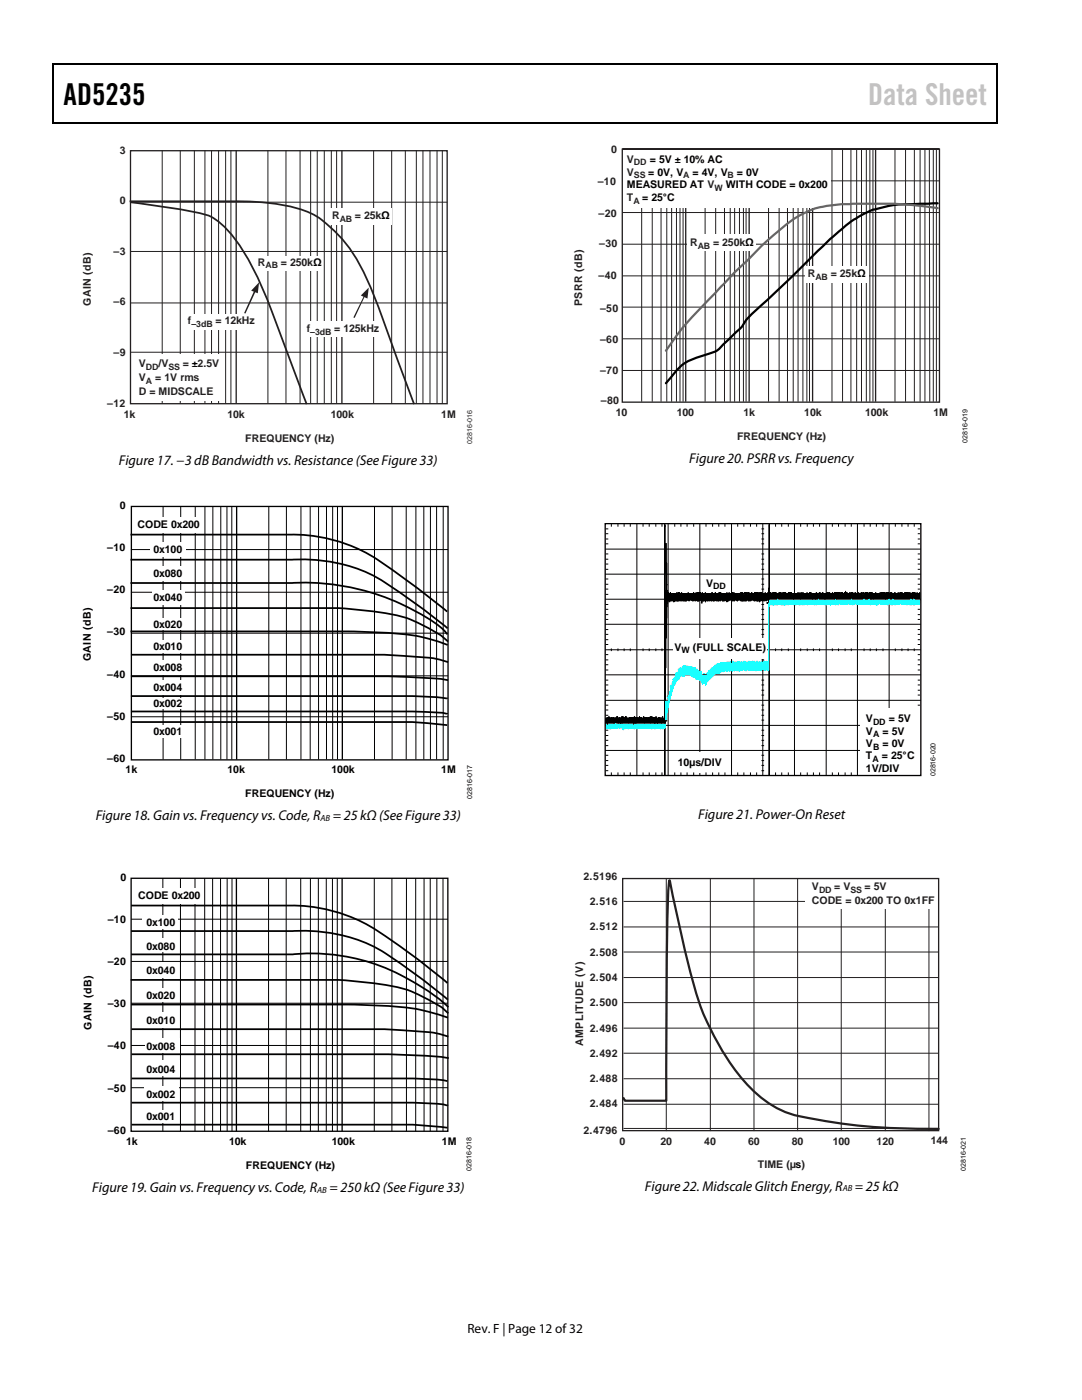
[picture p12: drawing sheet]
<svg xmlns="http://www.w3.org/2000/svg" width="216mm" height="279mm" viewBox="0 0 216 279" stroke-linecap="round" stroke-linejoin="round" font-family="sans-serif">
<defs><g id="words">
<text font-size="6" x="12.7" y="20.9">AD5235</text>
<text font-size="6" fill="#c1c1c1" x="173.2" y="20.9">Data Sheet</text>
<g font-size="2.8">
<text x="23.7" y="92.7">Figure 17. −3 dB Bandwidth vs. Resistance (See Figure 33)</text>
<text x="137.5" y="92.5">Figure 20. PSRR vs. Frequency</text>
<text x="19.1" y="163.6">Figure 18. Gain vs. Frequency vs. Code, R</text>
<text x="66.4" y="163.6">= 25 kΩ (See Figure 33)</text>
<text x="139.3" y="163.5">Figure 21. Power-On Reset</text>
<text x="18.4" y="237.8">Figure 19. Gain vs. Frequency vs. Code, R</text>
<text x="65.7" y="237.8">= 250 kΩ (See Figure 33)</text>
<text x="128.7" y="237.6">Figure 22. Midscale Glitch Energy, R</text>
<text x="170.6" y="237.6">= 25 kΩ</text>
</g>
<text font-size="2.7" x="93.3" y="266">Rev. F | Page 12 of32</text>
<g font-size="2.1" fill="#231f20">
<text x="23.9" y="30.6">3</text>
<text x="122" y="30.6">0</text>
<text x="125.1" y="32.5">V</text>
<text x="125.1" y="35">V</text>
<text x="23.9" y="40.7">0</text>
<text x="119.3" y="36.9">–10</text>
<text x="125.1" y="40.1">T</text>
<text x="141.2" y="37.6">V</text>
<text x="66.3" y="43.8">R</text>
<text x="70.8" y="43.8">= 25kΩ</text>
<text x="119.4" y="43.4">–20</text>
<text x="22.7" y="50.8">–3</text>
<text x="51.5" y="53">R</text>
<text x="56" y="53">= 250k</text>
<text x="119.6" y="49.4">–30</text>
<text x="137.7" y="49.1">R</text>
<text x="142.3" y="49.1">= 250k</text>
<text x="119.4" y="55.7">–40</text>
<text x="161.2" y="55.4">R</text>
<text x="165.8" y="55.4">= 25k</text>
<text x="18.1" y="61.1" transform="rotate(-90 18.1 61.1)">GAIN (dB)</text>
<text x="22.7" y="60.9">–6</text>
<text x="37.5" y="64.7">f</text>
<text x="43" y="64.7">= 12kHz</text>
<text x="116.1" y="61.1" transform="rotate(-90 116.1 61.1)">PSRR (dB)</text>
<text x="119.7" y="62.3">–50</text>
<text x="22.7" y="71.1">–9</text>
<text x="61.2" y="66.3">f</text>
<text x="66.7" y="66.3">= 125kHz</text>
<text x="119.7" y="68.4">–60</text>
<text x="27.7" y="73.2">V</text>
<text x="27.7" y="76">V</text>
<text x="31" y="76">= 1V rms</text>
<text x="31.6" y="73.2">/V</text>
<text x="36.5" y="73.2">= ±2.5V</text>
<text x="119.7" y="74.7">–70</text>
<text x="21.4" y="81.2">–12</text>
<text x="24.7" y="83.4">1k</text>
<text x="27.7" y="78.8">D = MIDSCALE</text>
<text x="45.4" y="83.4">10k</text>
<text x="66" y="83.4">100k</text>
<text x="88.1" y="83.4">1M</text>
<text x="119.9" y="80.7">–80</text>
<text x="122.9" y="83.1">10</text>
<text x="135" y="83.1">100</text>
<text x="148.3" y="83.1">1k</text>
<text x="160.5" y="83.1">10k</text>
<text x="172.6" y="83.1">100k</text>
<text x="186.2" y="83.1">1M</text>
<text x="48.9" y="88.2">FREQUENCY (Hz)</text>
<text x="147.1" y="87.9">FREQUENCY (Hz)</text>
<text x="116.4" y="175.6">2.5196</text>
<text x="162" y="177.7">V</text>
<text x="166.5" y="177.7">= V</text>
<text x="172.5" y="177.7">= 5V</text>
<text x="117.7" y="185.7">2.512</text>
<text x="117.7" y="180.6">2.516</text>
<text x="162" y="180.5">CODE = 0x200</text>
<text x="176.9" y="180.5">TO 0x1FF</text>
<text x="117.7" y="190.7">2.508</text>
<text x="117.7" y="195.8">2.504</text>
<text x="117.7" y="200.8">2.500</text>
<text x="116.3" y="208.7" transform="rotate(-90 116.3 208.7)">AMPLITUDE (V)</text>
<text x="117.7" y="205.9">2.496</text>
<text x="117.7" y="216">2.488</text>
<text x="117.7" y="210.9">2.492</text>
<text x="117.7" y="221">2.484</text>
<text x="116.4" y="226.4">2.4796</text>
<text x="123.6" y="228.5">0</text>
<text x="131.8" y="228.5">20</text>
<text x="140.5" y="228.5">40</text>
<text x="149.3" y="228.5">60</text>
<text x="151.2" y="233.1">TIME (µs)</text>
<text x="158" y="228.5">80</text>
<text x="166.2" y="228.5">100</text>
<text x="174.9" y="228.5">120</text>
<text x="185.7" y="228.4">144</text>
</g>
<g font-size="2.1">
<text x="129.3" y="35">= 0V, V</text>
<text x="129.7" y="32.5">= 5V ± 10% AC</text>
<text x="138.2" y="35">= 4V, V</text>
<text x="147" y="35">= 0V</text>
<text x="125.1" y="37.6">MEASURED AT</text>
<text x="128.1" y="40.1">= 25°C</text>
<text x="144.8" y="37.6">WITH CODE = 0x200</text>
<text x="62.5" y="53">Ω</text>
<text x="148.8" y="49.1">Ω</text>
<text x="171.1" y="55.4">Ω</text>
<text x="23.9" y="101.5">0</text>
<text x="27.4" y="105.4">CODE 0x200</text>
<text x="21.4" y="110">–10</text>
<text x="30.6" y="110.3">0x100</text>
<text x="21.4" y="118.4">–20</text>
<text x="30.6" y="115.2">0x080</text>
<text x="30.6" y="119.9">0x040</text>
<text x="140.9" y="117.1">V</text>
<text x="30.6" y="125.4">0x020</text>
<text x="21.4" y="126.8">–30</text>
<text x="30.6" y="129.7">0x010</text>
<text x="134.6" y="129.9">V</text>
<text x="138.2" y="129.9">(FULL SCALE)</text>
<text x="18.1" y="132" transform="rotate(-90 18.1 132)">GAIN (dB)</text>
<text x="21.4" y="135.2">–40</text>
<text x="30.6" y="133.9">0x008</text>
<text x="30.6" y="137.9">0x004</text>
<text x="21.4" y="143.6">–50</text>
<text x="30.6" y="141.1">0x002</text>
<text x="30.6" y="146.7">0x001</text>
<text x="172.8" y="146.6">V</text>
<text x="172.8" y="149.1">V</text>
<text x="172.8" y="144.1">V</text>
<text x="176.1" y="146.6">= 5V</text>
<text x="176.1" y="149.1">= 0V</text>
<text x="177.4" y="144.1">= 5V</text>
<text x="21.4" y="152.1">–60</text>
<text x="25.1" y="154.3">1k</text>
<text x="45.4" y="154.3">10k</text>
<text x="66.2" y="154.3">100k</text>
<text x="88.1" y="154.3">1M</text>
<text x="135.2" y="152.8">10µs/DIV</text>
<text x="172.8" y="154">1V/DIV</text>
<text x="172.8" y="151.5">T</text>
<text x="176" y="151.5">= 25°C</text>
<text x="48.9" y="159.1">FREQUENCY (Hz)</text>
<text x="24" y="175.8">0</text>
<text x="27.6" y="179.5">CODE 0x200</text>
<text x="21.5" y="184.2">–10</text>
<text x="29.2" y="184.8">0x100</text>
<text x="29.2" y="189.6">0x080</text>
<text x="21.5" y="192.6">–20</text>
<text x="29.2" y="194.3">0x040</text>
<text x="21.5" y="201">–30</text>
<text x="29.2" y="199.5">0x020</text>
<text x="18.2" y="205.5" transform="rotate(-90 18.2 205.5)">GAIN (dB)</text>
<text x="21.5" y="209.4">–40</text>
<text x="29.2" y="204.3">0x010</text>
<text x="29.2" y="209.6">0x008</text>
<text x="29.2" y="214.1">0x004</text>
<text x="21.5" y="217.8">–50</text>
<text x="29.2" y="219.2">0x002</text>
<text x="21.5" y="226.3">–60</text>
<text x="29.2" y="223.5">0x001</text>
<text x="25.2" y="228.5">1k</text>
<text x="45.7" y="228.5">10k</text>
<text x="49.1" y="233.3">FREQUENCY (Hz)</text>
<text x="66.2" y="228.5">100k</text>
<text x="88.2" y="228.5">1M</text>
</g>
<g font-size="1.8" fill="#231f20">
<text x="126.5" y="33">DD</text>
<text x="126.5" y="35.6">SS</text>
<text x="136.3" y="35.6">A</text>
<text x="145.2" y="35.6">B</text>
<text x="126.4" y="40.7">A</text>
<text x="142.6" y="38.1">W</text>
<text x="67.8" y="44.3">AB</text>
<text x="53" y="53.5">AB</text>
<text x="139.2" y="49.7">AB</text>
<text x="162.7" y="55.9">AB</text>
<text x="38.2" y="65.3">–3dB</text>
<text x="61.9" y="66.8">–3dB</text>
<text x="29.1" y="73.8">DD</text>
<text x="29.1" y="76.6">A</text>
<text x="33.6" y="73.8">SS</text>
<text x="163.4" y="178.2">DD</text>
<text x="169.7" y="178.2">SS</text>
</g>
<g font-size="1.8">
<text x="142.3" y="117.6">DD</text>
<text x="136" y="130.4">W</text>
<text x="174.2" y="144.7">DD</text>
<text x="174.2" y="147.1">A</text>
<text x="174.2" y="149.6">B</text>
<text x="174.1" y="152">A</text>
<text x="64" y="163.8">AB</text>
<text x="63.3" y="238">AB</text>
<text x="168.1" y="237.8">AB</text>
</g>
<text font-size="1.4" fill="#231f20" x="94.2" y="88.5" transform="rotate(-90 94.2 88.5)">02816-016</text>
<g font-size="1.4">
<text x="193" y="88.3" transform="rotate(-90 193 88.3)">02816-019</text>
<text x="186.7" y="154.9" transform="rotate(-90 186.7 154.9)">02816-020</text>
<text x="94.2" y="159.4" transform="rotate(-90 94.2 159.4)">02816-017</text>
<text x="94" y="233.6" transform="rotate(-90 94 233.6)">02816-018</text>
<text x="192.7" y="233.6" transform="rotate(-90 192.7 233.6)">02816-021</text>
</g>
</g></defs>
<path d="M10.5 12.7h.3v1h-.3zM10.5 12.7h.3v.3h-.3zM133.3 12.7h.3v.3h-.3zM198.8 12.7h.2v1h-.2zM198.8 12.7h.2v.3h-.2zM10.5 24.4h.3v.2h-.3zM133.1 24.4h.2v.2h-.2zM198.8 24.4h.2v.2h-.2z" fill="#000"/>
<path d="M10.7 13.7v10.7M10.8 12.8h122.5M133.6 12.8h65.2M198.9 13.7v10.7M10.8 24.5h188" fill="none" stroke="#000" stroke-width=".25"/>
<g fill="none" stroke="#231f20" stroke-width=".2">
<path d="M32.4 30v50.6M36 30v50.6M38.8 30v50.6M40.9 30v50.6M42.2 30v50.6M43.6 30v50.6M45 30v50.6M46.1 30v50.6M53.5 30v50.6M57.1 30v50.6M59.9 30v50.6M62 30v50.6"/>
<path d="M63.3 30v50.6M64.7 30v50.6M66.1 30v50.6M67.2 30v50.6M74.6 30v50.6M78.2 30v50.6M80.9 30v50.6M83.1 30v50.6M84.4 30v50.6M85.8 30v50.6M87.2 30v50.6M88.3 30v50.6"/>
<path d="M26 40.4h63.2M26 50.2h63.2M26 60.5h63.2M26 70.3h63.2"/>
</g>
<path d="M26 30.1h63.2v50.5h-63.2zM47.1 30v50.6M68.2 30v50.6" fill="none" stroke="#231f20" stroke-width=".26"/>
<path d="M25.9 40.2h21a47.3 47.3 0 0 1 12.9 1.5 17.1 17.1 0 0 1 7.9 5.4 34.6 34.6 0 0 1 6.9 11.9l8 21.7" fill="none" stroke="#231f20" stroke-width=".35"/>
<g fill="#fff">
<path d="M36.9 62.7h15.1v3.1h-15.1z" fill-rule="evenodd"/>
<path d="M61.2 64.1h13.8v3.2h-13.8z" fill-rule="evenodd"/>
</g>
<g fill="#231f20">
<path d="M72.6 59.1h.2l-2 4.3h-.3z"/>
<path d="M50.7 58l.3 .2-2 4.4-.3-.1z"/>
</g>
<g fill="#231f20">
<path d="M72 59l1.6-1.6-.3 2.2z"/>
<path d="M51.7 56.3l-.3 2.2-1.3-.5z"/>
</g>
<g fill="#fff">
<path d="M26.9 70.7h17.6v9.3h-17.6z" fill-rule="evenodd"/>
<path d="M50.7 51.1h13.6v2.9h-13.6z" fill-rule="evenodd"/>
<path d="M65.7 41.5h12.5v3.3h-12.5z" fill-rule="evenodd"/>
</g>
<path d="M26 40.4l3.2 .4a97.4 97.4 0 0 1 12.2 2.2 13.7 13.7 0 0 1 6 5.4 69 69 0 0 1 8 16.9l5.8 15.4" fill="none" stroke="#231f20" stroke-width=".35"/>
<path d="M26.2 101.1h63.2v50.6h-63.2zM47.2 101.1v50.5M68.3 101.1v50.5" fill="none" stroke="#000" stroke-width=".26"/>
<g fill="none" stroke="#000" stroke-width=".2">
<path d="M26.1 118.2h63.3M26.1 109.7h63.3M32.5 101.1v50.5M36.1 101.1v50.5M39 101.1v50.5M40.9 101.1v50.5M42.5 101.1v50.5M44.1 101.1v50.5M45.3 101.1v50.5M46.3 101.1v50.5M53.6 101.1v50.5M57.1 101.1v50.5"/>
<path d="M60 101.1v50.5M61.9 101.1v50.5M63.6 101.1v50.5M65.1 101.1v50.5M66.4 101.1v50.5M67.3 101.1v50.5M74.7 101.1v50.5M78.2 101.1v50.5M81.1 101.1v50.5M83 101.1v50.5M84.6 101.1v50.5M85.9 101.1v50.5"/>
<path d="M87.1 101.1v50.5M88.4 101.1v50.5M26.1 134.9h63.3M26.1 126.4h63.3M26.1 143h63.3"/>
</g>
<path d="M26 106.7h32.3a31.3 31.3 0 0 1 18.9 6.3l6.3 4.5 5.7 4.6M26 111.7h32.3a31.7 31.7 0 0 1 18.5 4.6 126.7 126.7 0 0 1 12.5 9.1M26 116.4h32.3a46 46 0 0 1 29.8 9l1.1 1.2M26 121.4h42.3a72.7 72.7 0 0 1 12.6 1.8 26.3 26.3 0 0 1 8.5 4.8M26 126h45.1a68.8 68.8 0 0 1 14.2 1.4l4 1.3M26.1 130.7h50.6l3.9 .2a32.5 32.5 0 0 1 8.3 1.1l.5 .2M26.1 135h51.4l8.7 .4 3.2 .4M26.1 138.9l57.9 .1a22.4 22.4 0 0 1 5.2 .4M26.1 142h57a28.7 28.7 0 0 1 6.1 .5M26.1 144.1h56.2l6.9 .6" fill="none" stroke="#000" stroke-width=".35"/>
<g fill="#fff">
<path d="M31.5 103.3h7.9v3h-7.9z" fill-rule="evenodd"/>
<path d="M29.9 108.2h7.1v2.8h-7.1z" fill-rule="evenodd"/>
<path d="M30.3 113.1h6.4v2.8h-6.4z" fill-rule="evenodd"/>
<path d="M30.3 117.8h6.5v3h-6.5z" fill-rule="evenodd"/>
<path d="M30.1 123.4h6.7v2.3h-6.7z" fill-rule="evenodd"/>
<path d="M30.2 127.7h6.4v2.5h-6.4z" fill-rule="evenodd"/>
<path d="M30.2 131.9h6.9v2.8h-6.9z" fill-rule="evenodd"/>
<path d="M29.6 135.7h7.3v2.9h-7.3z" fill-rule="evenodd"/>
<path d="M30 139.4h6.8v2.1h-6.8z" fill-rule="evenodd"/>
<path d="M30 144.7h6.9v2.5h-6.9z" fill-rule="evenodd"/>
</g>
<path d="M26.1 195.6h42.3a74 74 0 0 1 12.6 1.8 40.9 40.9 0 0 1 7.2 3.7l1.3 1.1M26.2 180.7h32.2a31.9 31.9 0 0 1 18.8 6.4l6.4 4.5 5.7 4.6M26.2 185.8h32.2a32.2 32.2 0 0 1 18.6 4.5 120.5 120.5 0 0 1 12.4 9.2M26.2 190.5h32.2a39.6 39.6 0 0 1 25.8 6.5 25.7 25.7 0 0 1 5.3 4M26.2 200.5h44.9a68.4 68.4 0 0 1 14.2 1.4l4.1 1.2M26.3 205.4h50.4l4 .2a32.2 32.2 0 0 1 8.2 1.1l.6 .2M26.3 210.4h51.2l8.8 .4 3.2 .4M26.3 215.2h56l4.9 .3 2.1 .3M26.3 220.1h56.9a22.9 22.9 0 0 1 6.1 .6M26.3 224.5h56l7 .6" fill="none" stroke="#000" stroke-width=".35"/>
<g fill="none" stroke="#000" stroke-width=".2">
<path d="M32.5 175.3v50.5M36 175.3v50.5M38.9 175.3v50.5M40.8 175.3v50.5M42.4 175.3v50.5M44 175.3v50.5M45.3 175.3v50.5M46.3 175.3v50.5M53.6 175.3v50.5M57.1 175.3v50.5M60 175.3v50.5M61.9 175.3v50.5"/>
<path d="M63.5 175.3v50.5M65.1 175.3v50.5M66.3 175.3v50.5M67.3 175.3v50.5M74.7 175.3v50.5M78.2 175.3v50.5M81.1 175.3v50.5M82.9 175.3v50.5M84.6 175.3v50.5M85.8 175.3v50.5M87.2 175.3v50.5M88.4 175.3v50.5"/>
<path d="M26.2 191.9h63.2M26.2 183.4h63.2M26.2 217.1h63.2M26.2 208.6h63.2M26.2 200.2h63.2"/>
</g>
<path d="M26.2 175.3h63.2v50.5h-63.2zM47.2 175.3v50.5M68.3 175.3v50.5" fill="none" stroke="#000" stroke-width=".26"/>
<g fill="#fff">
<path d="M31.6 177.3h7.9v3.1h-7.9z" fill-rule="evenodd"/>
<path d="M28.4 182.7h7.2v2.6h-7.2z" fill-rule="evenodd"/>
<path d="M27.9 187.3h6.2v2.6h-6.2z" fill-rule="evenodd"/>
<path d="M29 192h6.4v3.2h-6.4z" fill-rule="evenodd"/>
<path d="M30.8 197.3h3.3v2.7h-3.3z" fill-rule="evenodd"/>
<path d="M30.3 201.9h3.9v3.1h-3.9z" fill-rule="evenodd"/>
<path d="M28.9 207.2h6.9v2.9h-6.9z" fill-rule="evenodd"/>
<path d="M29.8 211.5h6.1v3.2h-6.1z" fill-rule="evenodd"/>
<path d="M28.8 216.8h6.9v2.8h-6.9z" fill-rule="evenodd"/>
<path d="M30.1 221.6h5.2v2.5h-5.2z" fill-rule="evenodd"/>
</g>
<g fill="none" stroke="#231f20" stroke-width=".2">
<path d="M124.2 36.1h63.3M128 29.9v50.3M130.1 29.9v50.3M131.9 29.9v50.3M133 29.9v50.3M134 29.9v50.3M135 29.9v50.3M135.7 29.9v50.3M136.3 29.9v50.3M140.7 29.9v50.3M142.8 29.9v50.3M144.6 29.9v50.3"/>
<path d="M145.7 29.9v50.3M146.6 29.9v50.3M147.6 29.9v50.3M148.3 29.9v50.3M148.9 29.9v50.3M153.4 29.9v50.3M155.5 29.9v50.3M157.1 29.9v50.3M158.3 29.9v50.3M159.2 29.9v50.3M160.2 29.9v50.3M161 29.9v50.3"/>
<path d="M161.5 29.9v50.3M166 29.9v50.3M168.1 29.9v50.3M169.8 29.9v50.3M170.9 29.9v50.3M171.9 29.9v50.3M172.9 29.9v50.3M173.6 29.9v50.3M174.2 29.9v50.3M178.6 29.9v50.3M180.7 29.9v50.3M182.4 29.9v50.3"/>
<path d="M183.6 29.9v50.3M184.6 29.9v50.3M185.4 29.9l.1 50.3M186.2 29.9v50.3M186.8 29.9v50.3M124.2 42.4h63.3M124.2 48.7h63.3M124.2 55.1h63.3M124.2 61.3h63.3M124.2 67.6h63.3M124.2 73.9h63.3"/>
</g>
<path d="M136.8 29.9v50.3M149.5 29.9v50.3M162.1 29.9v50.3M174.7 29.9v50.3" fill="none" stroke="#231f20" stroke-width=".26"/>
<g fill="#fff">
<path d="M124.3 29.8h41.4v11.6h-41.4z"/>
<path d="M137.2 46.8h13.7v3.3h-13.7z"/>
<path d="M160.6 53h12.7v3.4h-12.7z"/>
</g>
<path d="M187.1 40.6l-2.4 .1a33.3 33.3 0 0 0-10.2 1.1 23.8 23.8 0 0 0-8.5 5.6l-7.9 7.7-6.3 5.9a16.9 16.9 0 0 0-4 4.5l-2.8 2.6a8.3 8.3 0 0 1-2.9 2.3 20.5 20.5 0 0 0-6 2.5l-1 .9-2.2 2.7" fill="none" stroke="#000" stroke-width=".44"/>
<path d="M187.1 41.5l-4.4-.5-4.4-.3h-10.4a17.5 17.5 0 0 0-11 4.1 116.1 116.1 0 0 0-9.4 8.7l-3.7 3.8a121 121 0 0 0-9.2 10.2l-1.7 2.5" fill="none" stroke="#666" stroke-width=".44"/>
<path d="M124.2 29.8h63.3v50.5h-63.3zM124.2 29.8h63.3" fill="none" stroke="#231f20" stroke-width=".26"/>
<path d="M156.9 120.3v.3z" fill="#0ff"/>
<path d="M156.9 120.3v.3z" fill="none" stroke="#0ff" stroke-width=".2"/>
<path d="M157.8 120.3l.1 .3z" fill="#0ff"/>
<path d="M157.8 120.3l.1 .3z" fill="none" stroke="#0ff" stroke-width=".2"/>
<circle cx="159.5" cy="120.4" r=".14" fill="#0ff"/>
<circle cx="159.5" cy="120.4" r=".14" fill="none" stroke="#0ff" stroke-width=".2"/>
<path d="M160.2 120.3l.1 .3z" fill="#0ff"/>
<path d="M160.2 120.3l.1 .3z" fill="none" stroke="#0ff" stroke-width=".2"/>
<circle cx="160.6" cy="120.4" r=".14" fill="#0ff"/>
<circle cx="160.6" cy="120.4" r=".14" fill="none" stroke="#0ff" stroke-width=".2"/>
<circle cx="161.1" cy="120.4" r=".14" fill="#0ff"/>
<path d="M161 120.3h.2v.3z" fill="none" stroke="#0ff" stroke-width=".2"/>
<path d="M161.8 120.3l.1 .3z" fill="#0ff"/>
<path d="M161.8 120.3l.1 .3z" fill="none" stroke="#0ff" stroke-width=".2"/>
<circle cx="162" cy="120.4" r=".14" fill="#0ff"/>
<circle cx="162" cy="120.4" r=".14" fill="none" stroke="#0ff" stroke-width=".2"/>
<path d="M163.1 120.3l.1 .3z" fill="#0ff"/>
<path d="M163.1 120.3l.1 .3z" fill="none" stroke="#0ff" stroke-width=".2"/>
<path d="M163.5 120.3l.1 .3z" fill="#0ff"/>
<path d="M163.5 120.3l.1 .3z" fill="none" stroke="#0ff" stroke-width=".2"/>
<path d="M164.1 120.3l.1 .3z" fill="#0ff"/>
<path d="M164.1 120.3l.1 .3z" fill="none" stroke="#0ff" stroke-width=".2"/>
<path d="M166.7 120.3h.2v.3h-.2z" fill="#0ff"/>
<path d="M166.7 120.3h.2v.3h-.2z" fill="none" stroke="#0ff" stroke-width=".2"/>
<path d="M167.9 120.3l.1 .3z" fill="#0ff"/>
<path d="M167.9 120.3l.1 .3z" fill="none" stroke="#0ff" stroke-width=".2"/>
<path d="M168.7 120.3l.1 .3z" fill="#0ff"/>
<path d="M168.7 120.3l.1 .3z" fill="none" stroke="#0ff" stroke-width=".2"/>
<path d="M169.7 120.3l.1 .3z" fill="#0ff"/>
<path d="M169.7 120.3l.1 .3z" fill="none" stroke="#0ff" stroke-width=".2"/>
<path d="M171 120.3l.1 .3z" fill="#0ff"/>
<path d="M171 120.3l.1 .3z" fill="none" stroke="#0ff" stroke-width=".2"/>
<path d="M172.6 120.3l.1 .3z" fill="#0ff"/>
<path d="M172.6 120.3l.1 .3z" fill="none" stroke="#0ff" stroke-width=".2"/>
<circle cx="173.3" cy="120.4" r=".16" fill="#0ff"/>
<circle cx="173.3" cy="120.4" r=".16" fill="none" stroke="#0ff" stroke-width=".2"/>
<path d="M176.1 120.3l.1 .3z" fill="#0ff"/>
<path d="M176.1 120.3l.1 .3z" fill="none" stroke="#0ff" stroke-width=".2"/>
<path d="M178.1 120.3l.1 .3z" fill="#0ff"/>
<path d="M178.1 120.3l.1 .3z" fill="none" stroke="#0ff" stroke-width=".2"/>
<path d="M178.5 120.3l.1 .3z" fill="#0ff"/>
<path d="M178.5 120.3l.1 .3z" fill="none" stroke="#0ff" stroke-width=".2"/>
<path d="M180.1 120.3h.2v.2l-.2 .1z" fill="#0ff"/>
<path d="M180.1 120.3h.2v.2l-.2 .1z" fill="none" stroke="#0ff" stroke-width=".2"/>
<path d="M180.8 120.3l.1 .3z" fill="#0ff"/>
<path d="M180.8 120.3l.1 .3z" fill="none" stroke="#0ff" stroke-width=".2"/>
<path d="M181.7 120.3h.2v.3h-.2z" fill="#0ff"/>
<path d="M181.7 120.3h.2v.3h-.2z" fill="none" stroke="#0ff" stroke-width=".2"/>
<path d="M145.7 132.1l.4-.1v.6l-.4-.2z" fill="#0ff"/>
<path d="M145.7 132.1l.4-.1v.6l-.4-.2z" fill="none" stroke="#0ff" stroke-width=".2"/>
<path d="M146.1 132h.2v.1a.22 .22 0 0 1 .2 .3 .22 .22 0 0 1-.2 .2v-.2a.2 .2 0 0 1-.2-.1 .2 .2 0 0 1 0-.3z" fill="#0ff"/>
<path d="M146.1 132h.2v.1a.22 .22 0 0 1 .2 .3 .22 .22 0 0 1-.2 .2v-.2a.2 .2 0 0 1-.2-.1 .2 .2 0 0 1 0-.3z" fill="none" stroke="#0ff" stroke-width=".2"/>
<path d="M148.3 132.1h.1v-.1l.1 .1h.3a.31 .31 0 0 1-.2 .4 .31 .31 0 0 1-.3-.1z" fill="#0ff"/>
<path d="M148.3 132.1h.1v-.1l.1 .1h.3a.31 .31 0 0 1-.2 .4 .31 .31 0 0 1-.3-.1z" fill="none" stroke="#0ff" stroke-width=".2"/>
<path d="M149.4 132h.1a.18 .18 0 0 1 .2 .3 .18 .18 0 0 1-.3 .1z" fill="#0ff"/>
<path d="M149.4 132h.1a.18 .18 0 0 1 .2 .3 .18 .18 0 0 1-.3 .1z" fill="none" stroke="#0ff" stroke-width=".2"/>
<path d="M149.8 132.1l.3-.1h.1a.22 .22 0 0 1 0 .4 .22 .22 0 0 1-.3 0z" fill="#0ff"/>
<path d="M149.8 132.1l.3-.1h.1a.22 .22 0 0 1 0 .4 .22 .22 0 0 1-.3 0z" fill="none" stroke="#0ff" stroke-width=".2"/>
<path d="M150.4 132l.1 .1h.4a.31 .31 0 0 1-.2 .4 .31 .31 0 0 1-.3-.1z" fill="#0ff"/>
<path d="M150.4 132l.1 .1h.4a.31 .31 0 0 1-.2 .4 .31 .31 0 0 1-.3-.1z" fill="none" stroke="#0ff" stroke-width=".2"/>
<path d="M151 132h.1v.1h.5a.31 .31 0 0 1-.2 .4 .31 .31 0 0 1-.3-.1v-.2l-.2 .2z" fill="#0ff"/>
<path d="M151 132h.1v.1h.5a.31 .31 0 0 1-.2 .4 .31 .31 0 0 1-.3-.1v-.2l-.2 .2z" fill="none" stroke="#0ff" stroke-width=".2"/>
<path d="M152 132l.1 .4z" fill="#0ff"/>
<path d="M152 132l.1 .4z" fill="none" stroke="#0ff" stroke-width=".2"/>
<path d="M152.2 132h.2v.2v-.2h.2v.4h-.5z" fill-rule="evenodd" fill="#0ff"/>
<path d="M152.2 132h.2v.2v-.2h.2v.4h-.5z" fill="none" stroke="#0ff" stroke-width=".2"/>
<path d="M152.6 132.1h.3v-.1l.3 .1a.31 .31 0 0 1-.2 .4 .31 .31 0 0 1-.4-.1z" fill-rule="evenodd" fill="#0ff"/>
<path d="M152.6 132.1h.3v-.1l.3 .1a.31 .31 0 0 1-.2 .4 .31 .31 0 0 1-.4-.1z" fill="none" stroke="#0ff" stroke-width=".2"/>
<path d="M144.6 132.3h.4v-.2a.24 .24 0 0 1 .3 .3 .24 .24 0 0 1-.4 .2h-.3z" fill-rule="evenodd" fill="#0ff"/>
<path d="M144.6 132.3h.4v-.2a.24 .24 0 0 1 .3 .3 .24 .24 0 0 1-.4 .2h-.3z" fill="none" stroke="#0ff" stroke-width=".2"/>
<path d="M145.3 132.1a.31 .31 0 0 1 .4 0 .31 .31 0 0 1 0 .5h-.2v-.2l-.1 .2z" fill-rule="evenodd" fill="#0ff"/>
<path d="M145.3 132.1a.31 .31 0 0 1 .4 0 .31 .31 0 0 1 0 .5h-.2v-.2l-.1 .2z" fill="none" stroke="#0ff" stroke-width=".2"/>
<path d="M146.6 132.1h.3v.5l-.1-.2h-.2z" fill-rule="evenodd" fill="#0ff"/>
<path d="M146.6 132.1h.3v.5l-.1-.2h-.2z" fill="none" stroke="#0ff" stroke-width=".2"/>
<path d="M147 132.1l.1 .3z" fill-rule="evenodd" fill="#0ff"/>
<path d="M147 132.1l.1 .3z" fill="none" stroke="#0ff" stroke-width=".2"/>
<circle cx="147.2" cy="132.2" r=".16" fill="#0ff"/>
<circle cx="147.2" cy="132.2" r=".16" fill="none" stroke="#0ff" stroke-width=".2"/>
<circle cx="147.5" cy="132.2" r=".16" fill="#0ff"/>
<circle cx="147.5" cy="132.2" r=".16" fill="none" stroke="#0ff" stroke-width=".2"/>
<path d="M147.6 132.1l.1 .3z" fill-rule="evenodd" fill="#0ff"/>
<path d="M147.6 132.1l.1 .3z" fill="none" stroke="#0ff" stroke-width=".2"/>
<path d="M147.8 132.1l.1 .3z" fill-rule="evenodd" fill="#0ff"/>
<path d="M147.8 132.1l.1 .3z" fill="none" stroke="#0ff" stroke-width=".2"/>
<circle cx="148" cy="132.2" r=".16" fill="#0ff"/>
<circle cx="148" cy="132.2" r=".16" fill="none" stroke="#0ff" stroke-width=".2"/>
<path d="M148.8 132.1h.2a.22 .22 0 0 1 .3 0 .22 .22 0 0 1 0 .3h-.1a.27 .27 0 0 1-.3 0 .27 .27 0 0 1-.1-.3z" fill-rule="evenodd" fill="#0ff"/>
<path d="M148.8 132.1h.2a.22 .22 0 0 1 .3 0 .22 .22 0 0 1 0 .3h-.1a.27 .27 0 0 1-.3 0 .27 .27 0 0 1-.1-.3z" fill="none" stroke="#0ff" stroke-width=".2"/>
<path d="M149.7 132.1h.1v.3h-.1z" fill-rule="evenodd" fill="#0ff"/>
<path d="M149.7 132.1h.1v.3h-.1z" fill="none" stroke="#0ff" stroke-width=".2"/>
<circle cx="151.7" cy="132.2" r=".16" fill="#0ff"/>
<circle cx="151.7" cy="132.2" r=".16" fill="none" stroke="#0ff" stroke-width=".2"/>
<path d="M151.9 132.1l.1 .3z" fill-rule="evenodd" fill="#0ff"/>
<path d="M151.9 132.1l.1 .3z" fill="none" stroke="#0ff" stroke-width=".2"/>
<path d="M153.2 132.1h.3v.3h-.3z" fill-rule="evenodd" fill="#0ff"/>
<path d="M153.2 132.1h.3v.3h-.3z" fill="none" stroke="#0ff" stroke-width=".2"/>
<path d="M143.8 132.3l.1 .2v-.2v.4h-.1z" fill-rule="evenodd" fill="#0ff"/>
<path d="M143.8 132.3l.1 .2v-.2v.4h-.1z" fill="none" stroke="#0ff" stroke-width=".2"/>
<path d="M144 132.4l.2-.1v.2l.1-.2-.1 .4z" fill-rule="evenodd" fill="#0ff"/>
<path d="M144 132.4l.2-.1v.2l.1-.2-.1 .4z" fill="none" stroke="#0ff" stroke-width=".2"/>
<path d="M144.4 132.3h.2v.3h-.2z" fill-rule="evenodd" fill="#0ff"/>
<path d="M144.4 132.3h.2v.3h-.2z" fill="none" stroke="#0ff" stroke-width=".2"/>
<path d="M143.1 132.5l.1 .4h-.2z" fill-rule="evenodd" fill="#0ff"/>
<path d="M143.1 132.5l.1 .4h-.2z" fill="none" stroke="#0ff" stroke-width=".2"/>
<path d="M143.2 132.5h.1a.27 .27 0 0 1 .3 0 .27 .27 0 0 1 .2 .2h-.5l-.1 .3z" fill-rule="evenodd" fill="#0ff"/>
<path d="M143.2 132.5h.1a.27 .27 0 0 1 .3 0 .27 .27 0 0 1 .2 .2h-.5l-.1 .3z" fill="none" stroke="#0ff" stroke-width=".2"/>
<path d="M142.6 132.7l.1 .2v-.2l.1 .2 .2-.2-.1 .5-.1-.3v.3h-.2z" fill-rule="evenodd" fill="#0ff"/>
<path d="M142.6 132.7l.1 .2v-.2l.1 .2 .2-.2-.1 .5-.1-.3v.3h-.2z" fill="none" stroke="#0ff" stroke-width=".2"/>
<path d="M136.3 132.9h.2v.2l.1-.2v.5h-.3z" fill-rule="evenodd" fill="#0ff"/>
<path d="M136.3 132.9h.2v.2l.1-.2v.5h-.3z" fill="none" stroke="#0ff" stroke-width=".2"/>
<path d="M136.6 132.9h.1v.2l.1-.2v.5h-.1z" fill-rule="evenodd" fill="#0ff"/>
<path d="M136.6 132.9h.1v.2l.1-.2v.5h-.1z" fill="none" stroke="#0ff" stroke-width=".2"/>
<path d="M136.9 132.9l.2 .5z" fill-rule="evenodd" fill="#0ff"/>
<path d="M136.9 132.9l.2 .5z" fill="none" stroke="#0ff" stroke-width=".2"/>
<path d="M137.2 132.9l.1 .3-.2 .2z" fill-rule="evenodd" fill="#0ff"/>
<path d="M137.2 132.9l.1 .3-.2 .2z" fill="none" stroke="#0ff" stroke-width=".2"/>
<path d="M136.1 133.1l.1 .3z" fill-rule="evenodd" fill="#0ff"/>
<path d="M136.1 133.1l.1 .3z" fill="none" stroke="#0ff" stroke-width=".2"/>
<path d="M137.4 133.1h.4v.3h-.4z" fill-rule="evenodd" fill="#0ff"/>
<path d="M137.4 133.1h.4v.3h-.4z" fill="none" stroke="#0ff" stroke-width=".2"/>
<path d="M137.8 133.1h.2l-.1 .4h-.1z" fill-rule="evenodd" fill="#0ff"/>
<path d="M137.8 133.1h.2l-.1 .4h-.1z" fill="none" stroke="#0ff" stroke-width=".2"/>
<path d="M138.1 133.1l.2 .2-.1 .4-.1-.2z" fill-rule="evenodd" fill="#0ff"/>
<path d="M138.1 133.1l.2 .2-.1 .4-.1-.2z" fill="none" stroke="#0ff" stroke-width=".2"/>
<path d="M142.4 133.1l.1 .3z" fill-rule="evenodd" fill="#0ff"/>
<path d="M142.4 133.1l.1 .3z" fill="none" stroke="#0ff" stroke-width=".2"/>
<path d="M135.7 133.3l.1 .2z" fill-rule="evenodd" fill="#0ff"/>
<path d="M135.7 133.3l.1 .2z" fill="none" stroke="#0ff" stroke-width=".2"/>
<path d="M138.5 133.3l.1 .2v-.2h.2a.22 .22 0 0 1 0 .3 .22 .22 0 0 1-.3 0z" fill-rule="evenodd" fill="#0ff"/>
<path d="M138.5 133.3l.1 .2v-.2h.2a.22 .22 0 0 1 0 .3 .22 .22 0 0 1-.3 0z" fill="none" stroke="#0ff" stroke-width=".2"/>
<path d="M142 133.3h.3v.2h-.3z" fill-rule="evenodd" fill="#0ff"/>
<path d="M142 133.3h.3v.2h-.3z" fill="none" stroke="#0ff" stroke-width=".2"/>
<path d="M148.7 133.4l.1 .2z" fill-rule="evenodd" fill="#0ff"/>
<path d="M148.7 133.4l.1 .2z" fill="none" stroke="#0ff" stroke-width=".2"/>
<path d="M149.1 133.4l.1 .2z" fill-rule="evenodd" fill="#0ff"/>
<path d="M149.1 133.4l.1 .2z" fill="none" stroke="#0ff" stroke-width=".2"/>
<path d="M151.5 133.4l.1 .2z" fill-rule="evenodd" fill="#0ff"/>
<path d="M151.5 133.4l.1 .2z" fill="none" stroke="#0ff" stroke-width=".2"/>
<path d="M135.3 133.5l.1 .2z" fill-rule="evenodd" fill="#0ff"/>
<path d="M135.3 133.5l.1 .2z" fill="none" stroke="#0ff" stroke-width=".2"/>
<path d="M135.4 133.5h.2v.2h-.2z" fill-rule="evenodd" fill="#0ff"/>
<path d="M135.4 133.5h.2v.2h-.2z" fill="none" stroke="#0ff" stroke-width=".2"/>
<path d="M138.8 133.5l.1 .2z" fill-rule="evenodd" fill="#0ff"/>
<path d="M138.8 133.5l.1 .2z" fill="none" stroke="#0ff" stroke-width=".2"/>
<path d="M138.9 133.5h.2v.3h.2v.4l-.1-.2h-.3z" fill-rule="evenodd" fill="#0ff"/>
<path d="M138.9 133.5h.2v.3h.2v.4l-.1-.2h-.3z" fill="none" stroke="#0ff" stroke-width=".2"/>
<path d="M141.8 133.5v.2z" fill-rule="evenodd" fill="#0ff"/>
<path d="M141.8 133.5v.2z" fill="none" stroke="#0ff" stroke-width=".2"/>
<path d="M141.4 133.9l.3-.1-.1 .4h-.2z" fill-rule="evenodd" fill="#0ff"/>
<path d="M141.4 133.9l.3-.1-.1 .4h-.2z" fill="none" stroke="#0ff" stroke-width=".2"/>
<path d="M141.7 133.8l.1 .2z" fill-rule="evenodd" fill="#0ff"/>
<path d="M141.7 133.8l.1 .2z" fill="none" stroke="#0ff" stroke-width=".2"/>
<path d="M141.8 133.8l.1 .2z" fill-rule="evenodd" fill="#0ff"/>
<path d="M141.8 133.8l.1 .2z" fill="none" stroke="#0ff" stroke-width=".2"/>
<path d="M139.4 133.9h.3l-.1 .4h-.2z" fill-rule="evenodd" fill="#0ff"/>
<path d="M139.4 133.9h.3l-.1 .4h-.2z" fill="none" stroke="#0ff" stroke-width=".2"/>
<path d="M139.7 133.9l.1 .3h.2v.4h-.2z" fill-rule="evenodd" fill="#0ff"/>
<path d="M139.7 133.9l.1 .3h.2v.4h-.2z" fill="none" stroke="#0ff" stroke-width=".2"/>
<path d="M143 134.1l.1 .2z" fill-rule="evenodd" fill="#0ff"/>
<path d="M143 134.1l.1 .2z" fill="none" stroke="#0ff" stroke-width=".2"/>
<path d="M143.4 134.1l.1 .2z" fill-rule="evenodd" fill="#0ff"/>
<path d="M143.4 134.1l.1 .2z" fill="none" stroke="#0ff" stroke-width=".2"/>
<path d="M141 134.3l.4-.1-.3 .6z" fill-rule="evenodd" fill="#0ff"/>
<path d="M141 134.3l.4-.1-.3 .6z" fill="none" stroke="#0ff" stroke-width=".2"/>
<path d="M142.8 134.2l.1 .3z" fill-rule="evenodd" fill="#0ff"/>
<path d="M142.8 134.2l.1 .3z" fill="none" stroke="#0ff" stroke-width=".2"/>
<path d="M134.8 134.3h.2v.3h-.2z" fill-rule="evenodd" fill="#0ff"/>
<path d="M134.8 134.3h.2v.3h-.2z" fill="none" stroke="#0ff" stroke-width=".2"/>
<path d="M136.1 134.4l.1 .3z" fill-rule="evenodd" fill="#0ff"/>
<path d="M136.1 134.4l.1 .3z" fill="none" stroke="#0ff" stroke-width=".2"/>
<path d="M137.3 134.4l.1 .3z" fill-rule="evenodd" fill="#0ff"/>
<path d="M137.3 134.4l.1 .3z" fill="none" stroke="#0ff" stroke-width=".2"/>
<path d="M140.3 134.5l.1 .3z" fill-rule="evenodd" fill="#0ff"/>
<path d="M140.3 134.5l.1 .3z" fill="none" stroke="#0ff" stroke-width=".2"/>
<path d="M140.4 134.5h.3l-.2 .4z" fill-rule="evenodd" fill="#0ff"/>
<path d="M140.4 134.5h.3l-.2 .4z" fill="none" stroke="#0ff" stroke-width=".2"/>
<path d="M135.8 134.6l.1 .3z" fill-rule="evenodd" fill="#0ff"/>
<path d="M135.8 134.6l.1 .3z" fill="none" stroke="#0ff" stroke-width=".2"/>
<path d="M140 134.8h.3v.1h-.3z" fill-rule="evenodd" fill="#0ff"/>
<path d="M140 134.8h.3v.1h-.3z" fill="none" stroke="#0ff" stroke-width=".2"/>
<path d="M140.3 134.8v.1z" fill-rule="evenodd" fill="#0ff"/>
<path d="M140.3 134.8v.1z" fill="none" stroke="#0ff" stroke-width=".2"/>
<path d="M140.6 134.8l.1 .1 .3-.1-.1 .4h-.2z" fill-rule="evenodd" fill="#0ff"/>
<path d="M140.6 134.8l.1 .1 .3-.1-.1 .4h-.2z" fill="none" stroke="#0ff" stroke-width=".2"/>
<path d="M135.4 134.9h.3v.1h-.3z" fill-rule="evenodd" fill="#0ff"/>
<path d="M135.4 134.9h.3v.1h-.3z" fill="none" stroke="#0ff" stroke-width=".2"/>
<path d="M134.3 135.6l.1 .1z" fill-rule="evenodd" fill="#0ff"/>
<path d="M134.3 135.6l.1 .1z" fill="none" stroke="#0ff" stroke-width=".2"/>
<path d="M134.9 135.6l.1 .3z" fill-rule="evenodd" fill="#0ff"/>
<path d="M134.9 135.6l.1 .3z" fill="none" stroke="#0ff" stroke-width=".2"/>
<path d="M134.3 136.6a.22 .22 0 0 1 .2 .2 .22 .22 0 0 1-.2 .2z" fill-rule="evenodd" fill="#0ff"/>
<path d="M134.3 136.6a.22 .22 0 0 1 .2 .2 .22 .22 0 0 1-.2 .2z" fill="none" stroke="#0ff" stroke-width=".2"/>
<path d="M133.8 136.8h.1l-.1 .4z" fill-rule="evenodd" fill="#0ff"/>
<path d="M133.8 136.8h.1l-.1 .4z" fill="none" stroke="#0ff" stroke-width=".2"/>
<path d="M134 137.4h.2v.3h-.2v.3l-.2 .4v-.4h.1z" fill-rule="evenodd" fill="#0ff"/>
<path d="M134 137.4h.2v.3h-.2v.3l-.2 .5v-.5h.1z" fill="none" stroke="#0ff" stroke-width=".2"/>
<path d="M133.6 138.8l.1 .3z" fill-rule="evenodd" fill="#0ff"/>
<path d="M133.6 138.8l.1 .3z" fill="none" stroke="#0ff" stroke-width=".2"/>
<path d="M133.1 138.9l.1 .3z" fill-rule="evenodd" fill="#0ff"/>
<path d="M133.1 138.9l.1 .3z" fill="none" stroke="#0ff" stroke-width=".2"/>
<path d="M133 139.8h.1v.4z" fill-rule="evenodd" fill="#0ff"/>
<path d="M133 139.8h.1v.4z" fill="none" stroke="#0ff" stroke-width=".2"/>
<path d="M133.2 140.2l.1 .3z" fill-rule="evenodd" fill="#0ff"/>
<path d="M133.2 140.2l.1 .3z" fill="none" stroke="#0ff" stroke-width=".2"/>
<path d="M132.8 140.6l.2-.1v.2h-.2z" fill-rule="evenodd" fill="#0ff"/>
<path d="M132.8 140.6l.2-.1v.2h-.2z" fill="none" stroke="#0ff" stroke-width=".2"/>
<path d="M132.9 142h.2v.2h-.2z" fill-rule="evenodd" fill="#0ff"/>
<path d="M132.9 142h.2v.2h-.2z" fill="none" stroke="#0ff" stroke-width=".2"/>
<path d="M132.6 143.6l.1 .2z" fill-rule="evenodd" fill="#0ff"/>
<path d="M132.6 143.6l.1 .2z" fill="none" stroke="#0ff" stroke-width=".2"/>
<path d="M123.6 145l.1 .2z" fill-rule="evenodd" fill="#0ff"/>
<path d="M123.6 145l.1 .2z" fill="none" stroke="#0ff" stroke-width=".2"/>
<g fill="none" stroke="#000" stroke-width=".2">
<path d="M120.8 109.6h62.9M120.8 114.6h62.9M120.8 119.6h62.9M120.8 105.5h.6M120.8 106.5h.6M120.8 107.6h.6M120.8 108.5h.6M120.8 110.6h.6M120.8 111.6h.6M120.8 112.6h.6M120.8 113.6h.6M120.8 115.6h.6"/>
<path d="M120.8 116.6h.6M120.8 117.6h.6M120.8 118.6h.6M122 104.6v.5M123.3 104.6v.5M124.5 104.6v.5M125.8 104.6v.5M127.1 104.5v50.3M128.3 104.6v.5M129.5 104.6v.5M130.9 104.6v.5M132.1 104.6v.5"/>
<path d="M132.6 104.7l.1 .4zM132.6 104.8l.2 38.6a.35 .35 0 0 0 .3 .5 .31 .31 0 0 0-.4 .2 .31 .31 0 0 0 .1 .3v.9l-.1-.9-.1 .1 .1 10.2-.1-10-.2-.3v.3l-.1-.3-.1 .2v-.2h-.2v.3l-.1-.3-.1 .3-.1-.3v.3l-.1-.3h-.2v.3l-.1-.3v.3h-.3a.19 .19 0 0 0-.1-.3 .19 .19 0 0 0-.2 .3h-.2l-.1-.3-.1 .3-.1-.3v.3l-.1-.3-.2 .3-.1-.3v.5l-.2-.5-.1 .3v-.3l-.1 .3h-.2v-.3l-.1 .3v-.3h-.2v.3v-.3h-.1v.4h-.2a.22 .22 0 0 0-.1-.3 .22 .22 0 0 0-.2 0 .22 .22 0 0 0-.1 .3l-.1 .1a.22 .22 0 0 0 .1-.3 .22 .22 0 0 0-.3-.1l-.1 .2-.1-.3v.3l-.2-.3-.1 .3-.1-.3v.3v-.3h-.3l-.1 .5-.2-.5h-.1v.3h-.3v-.3h-.2v.3l-.1-.3-.1 .3v-.3l-.1 .3-.1-.3-.1 .3-.1-.3-.1 .3h-.2v-.3v.3v-.3h-.2v.3v-.3l-.1 .3-.1-.3-.1 .2-.1-.2h-.2v.3l-.1-.3-.1 .3h-.2v-.3l-.2 .3h-.1l-.1-.3h-.2v.3h-.2v-.3l-.1 .3-.1-.3v.3v-.3l-.1 .3-.1-.3-.1 .3v-.3h-.2v.3l-.1-.3-.1 .3v-.3l-.1 .3h-.2l-.1-.3v.3l-.1-.3-.1 .3v-.3l-.2 .3v-.3v.3l-.1-.3v.3h-.4l-.2-.3 .1-.7a.2 .2 0 0 1-.1-.2 .2 .2 0 0 1 .3-.1v-.2l.4 .2v-.4l.1 .4h.4v-.2l.1 .2 .2-.2v.2h.7v-.2v.2v-.4l.1 .4 .1-.4v.4l.4-.2v.2l.3-.2 .2 .2v-.4v.4h.2v-.4l.1 .4 .1-.2v.2h.3v-.4v.4l.1-.4 .1 .4v-.2l1.6 .2v-.4v.4l.2-.2 .7 .2 .1-.4v.2l.3 .2 .2-.2 .3 .2v-.4l.1 .4 .1-.2 .2 .2 .1-.2 .7 .2 .1-.4 .1 .4 .1-.2 .2 .1v-.3v.4l.8-.1v-.3v.4l.1-.2 .1 .2h.3v-.2l.1 .2 .2-.2 .3 .2v-.2l.2 .2v-.4l.1 .1a.21 .21 0 0 0 .2 .3 .21 .21 0 0 0 .1-.4zM132.9 108.4v6l.2-2v5.4h.1l.1 .8 .2 .1-.1-.3h.4v-.1l.1 .3h.2v-.2h.3v.2l.2-.2v.2v-.2h.5v-.1v.3h.2v-.3l.1 .1 .2-.1v.3l.1-.2 .3 .2v-.3l.2 .1v.2h.2v-.2v.2l.1-.2 .1 .2 .1-.2h.1v.2l.1-.2 .1 .2 .3-.2v.2l.1-.3v.3v-.2l.1 .2a.28 .28 0 0 1 .3-.2 .28 .28 0 0 1 .3 .2v-.2h.2l.1-.1 .2 .3v-.2h.3v-.1v.3l.2-.3 .2 .1v-.1l.1 .1 .1-.1 .1 .1h.1v-.1v.1h.4l.1-.1v.1h.4v.2l.1-.3 .1 .1h.5v.2l.1-.2 .1 .2v-.2h.5v-.1l.3 .1v.2l.1-.2h.3v-.1v.1h.7v-.1l.2 .1 .1-.1v.3l.1-.3 .1 .1h.2v.2l.1-.2 .1 .2 .1-.2h.6v-.1l.1 .1h.3v.2v-.3l.1 .1h.6v-.1l.3 .1 .1-.1 .2 .3v-.2h.7l.1 .2v-.2h.2v-.1h.3v.1l.2-.1v.1h.2v.2l.1-.3v.1l.3-.1 .1 .3v-.3l.1 .1 .2-.1v.3h.2v-.3l.1 .1h.2v.2l.2-.3 .1 .1h.5v-.1l.1 .1v-.1l.1 .1h.2v-.1l.1 .1 .1-.1 .1 .1v-.1l.1 .1h.2v-.1l.1 .1h.2v-.1v.1l.2-.1v.1h.6l.1-.1v.1h.4l.1 .2v-.3l.1 .1 .1-1v-12.7l.1 13.9 .2-.3 .2 .3 .2-.3 .2 .1v.2l.1-.3v.1l.1-.1 .3 .1v-.1v.1h.5v.2l.2-.3v.1h.1v-.1l.1 .1h.3v-.1l.1 .1h.1v-.1h.2v.1l.1-.1 .1 .1 .1-.1 .1 .1h.5v-.1l.1 .1 .1-.1v.1h.2v-.1v.1h.1v-.1l.1 .1h.3v.2l.1-.2h.9v-.1a.22 .22 0 0 0 .3 .2 .22 .22 0 0 0 .2-.2v.1h.2l.1-.1 .1 .3 .1-.3 .1 .1h.7v.2v-.3l.1 .1h.3v.2l.2-.3v.1h.2v-.1l.1 .1h.9l.1-.1 .1 .1h.4v.2l.1-.3h.1v.1h.5v-.1h.1l.1 .3 .1-.2 .1 .2 .1-.2h.3v-.1l.2 .3 .1-.3 .1 .3 .2-.3 .1 .1h.5v-.1l.1 .1h.3v-.1l.2 .1h.3v-.1v.1h.1v-.1l.2 .1 .1-.1 .1 .1 .1-.1v.3l.1-.2 .1 .2v-.3v.1h.2v-.1l.1 .1h.4v-.1l.1 .1 .1-.4v.4l.1-.1 .1 .1v-.1h.2v.1h.4v-.1l.3 .1 .1-.1 .1 .1v-.1v.3l.1-.3 .1 .1h.4v-.1h.1v.1h.6v-.1l.1 .1h.4l.1-.1 .1 .1 .1-.1v.3l.1-.3h.2v.1l.3-.1 .1 .1 .1-.1v.1l.1-.1 .1 .1h.3v-.1l.1 .1h.1v-.1l.1 .1v-.1l.1 .1h.2v-.1l.1 .1h.6l.1-.1v.1h.5v.2l.3-.2v-.1l.1 .1h.2v-.1v.1l.1-.1 .1 .1h.3v-.1v.1l.1-.1 .1 .1h.2v-.1l.1 .1 .1-.1v.1l.1-.1 .1 .1v-.1v.1l.1-.1 .1 .1h.3v-.1l.1 .1 .1-.1v.1h.6v-.1h.1v.1h.3v.2l.3-.2v-.1l.1 .1h.2v-.1l.1 .1 .1-.1h.2v.1l.1-.1 .1 .1h.4l.1-.1v.1l.1-.1 .1 .1v-.1l.1 .1 .1-.1 .1 .1 .1-.1v.1h.3v-.1h.1v.1h.3v.2l.1-.3 .1 .1 .1-.1 .1 .1v-.1l.1 .1 .2-.1 .2 .3 .2-.3v.1h.5l.1-.1v1.5l-.3-.1v.2v-.2l-.8 .1v.1l-.2-.4v.3h-.4v.1l-.1-.4-.2 .4v-.1l-.4-.1-.4 .1v.1v-.1l-.1 .1v-.1h-.2v.1v-.1l-.6-.1h-1.3l-.1 .2-.2-.1v.3l-.2-.6v.3h-.6l-.1-.3-.1 .3h-.6v.1l-.1-.1-.1 .1v-.1l-.4-.1-.4 .1v.1v-.1l-.8-.1-.2 .2-.1-.1h-.3v.1l-.4-.1v.1h-.2l-.2-.4-.1 .4-.1-.1h-.5v.1v-.1h-.4v-.3a.27 .27 0 0 1-.1 .3 .27 .27 0 0 1-.3 0v.1l-.1-.1-.8-.1-.3 .1v.1l-.1-.1h-.4l-.1 .1v-.1h-.2l-.1-.3-.2 .4v-.1l-.1 .1v-.1h-.3v.1v-.1h-.2v.1v-.1h-.5v.1v-.2l-.1 .2v-.1h-.9l-.1 .1-.2-.2-.4 .1v.1v-.1l-.1 .1v-.1h-.2v.1h-.1a.22 .22 0 0 0-.2-.1 .22 .22 0 0 0-.2 .1v-.2l-.1 .2v-.1h-.2v.1v-.1h-.9v.1v-.2l-.2 .2h-.2a.22 .22 0 0 0-.2-.1 .22 .22 0 0 0-.2 .1v-.1l-.3 .1-.2-.2-.2 .1v.1v-.4l-.2 .4-.1-.1h-.4v.1v-.1h-.2v.1l-.1-.1-.1 .1v-.2l-.1 .2-.1-.1h-.1v.1a.22 .22 0 0 0-.3-.1 .22 .22 0 0 0-.2 .1v-.1l-.2 .1v-.1l-.2-.1-.1 .2v-.1h-.3l-.1 .1v-.1l-.8-.1v.2h-.2v-.1h-.6l-.1 .1v-.1l-.4-.1-.1 .2h-.1v-.1l-1-.1h-1.3l-.3 .1v.1l-.1-.1h-.1v.1l-.2-.1-.1 .1v-.4l-.1 .3h-.3v.1v-.2l-.5 .1v.1l-.1-.1h-.2v.3v-.3h-.3v.1l-.1-.1-.1 .1a.26 .26 0 0 0 0 .4 .26 .26 0 0 0 .4 0v.1a.33 .33 0 0 0-.4 .1 .33 .33 0 0 0 0 .4l-.1 33.8-.1-34a.25 .25 0 0 0 0-.3 .25 .25 0 0 0-.3 0l.1-.1a.28 .28 0 0 0 .3-.1 .28 .28 0 0 0-.1-.4l-.2-.2-.2 .3-.1-.1-.3-.1v.2v-.2h-.4l-.1 .2v-.2h-.1l-.1 .2-.2-.1-.1 .3v-.3h-.2v.1l-.1-.1v.1l-.1-.2-.2 .2v-.1h-.3v.1h-.1v-.1h-.7l-.1 .1v-.2l-.1 .2-.1-.1-.1 .1-.1-.1h-.3v.1l-.1-.1-.1 .1-.2-.1-.1 .1v-.2l-.2 .2v-.1v.1l-.1-.1-.1 .1-.2-.1-.1 .1v-.1l-.5-.1-.2 .2v-.1h-.6v.1v-.1h-.2l-.1 .1v-.1l-.2-.1-.6 .1v.1h-.1v-.1l-.1 .1-.1-.1-.1 .3v-.3l-.1 .1-.2-.2-.1 .2-.1-.1h-.2v.1v-.1l-.1 .1-.1-.1h-.4v.1l-.2-.2-.1 .2-.1-.1-.1 .1v-.1h-.2v.1l-.1-.1h-.3v.1l-.2-.1v.1l-.1-.2-.2 .2-.1-.1-.1 .1-.1-.1h-.2v.1l-.1-.1h-.2v.1l-.2-.1v.1l-.1-.2-.2 .1v.3l-.2-.3h-.2v.1l-.2-.1-.1 .6-.1-.2a.35 .35 0 0 0-.3-.5l-.2 .1v.1v-.1h-.2v.1l-.1-.1v.1l-.1-.1h-.2l-.1 .1v-.1l-.3-.1-.3 .1v.1v-.1h-.7l-.1 .1-.1-.2-.3 .1v.1l-.1-.1-.1 .1v-.1h-.1v.1l-.1-.1-.1 .1-.5-.1v.1v-.2l-.2 .2-.1-.1h-.2v.1h-.2v-.1v.1h-.4l-.1-.1v.1h-.3v.2l-.1-.3-.1 .1-.1-.1h-.2v.1l-.2-.1-.1 .3-.1-.3-.1 .1v-.2l-.2 .1-.2 1.3-.2 6.2v-8.3l-.1 10.6zM133.3 104.5v50.3M133.4 118.6l.1 .1zM133.4 119.7l.1 .1zM134.6 104.6v.5M134.6 119.7l.1 .1zM135.9 104.6v.5M136 119.8h.1M137.1 104.6v.5M138.4 104.6v.5"/>
<path d="M138.4 119.7l.1 .1zM138.4 119.8l.1 .1zM139.6 104.5v50.3M139.7 118.7h.1M139.7 118.6h.1M140.9 104.6v.5M142.2 104.6v.5M143.4 104.6v.5M144.7 104.6v.5M146 104.5v50.3M146 118.6l.1 .1zM147.2 104.6v.5"/>
<path d="M148.4 104.6v.5M149.7 104.6v.5M151 104.6v.5M151.9 105.5h.6M151.9 106.5h.6M151.9 107.6h.6M151.9 108.5h.6M151.9 110.6h.6M151.9 111.6h.6M151.9 112.6h.6M151.9 113.6h.6M151.9 115.6h.6"/>
<path d="M151.9 116.6h.6M151.9 117.6h.6M151.9 118.6h.6M151.9 119.7l.1 .1zM152 118.6l.1 .1zM152.2 104.5v50.3M152.2 118.5l.2 .1-.1 .2zM152.2 118.9l.1 .1zM152.2 119.1l.1 .1zM152.2 119.2h.1zM152.2 119.3l.1 .1zM152.2 119.5l.1 .1z"/>
<path d="M152.2 119.7l.1 .1zM152.2 119.8h.1M152.2 119.9h.1zM152.5 118.7h.1M152.5 118.6h.1M152.5 119.7l.1 .1zM153.5 104.6v.5M153.5 119.7h.1M154.8 104.6v.5M156 104.6v.5M157.3 104.6v.5M157.3 119.8v.1z"/>
<path d="M158.5 104.5v50.3M158.5 118.7h.1M158.5 118.6h.1M158.5 119.8h.1M158.5 119.8v.1zM159.8 104.6v.5M161.1 104.6v.5M162.3 104.6v.5M163.5 104.6v.5M164.8 118.6l.1 .1zM164.9 104.5v50.3M166.1 104.6v.5"/>
<path d="M167.3 104.6v.5M168.6 104.6v.5M169.9 104.6v.5M171.1 104.5v50.3M171.1 118.7h.1M171.1 118.6h.1M172.4 104.6v.5M173.6 104.6v.5M174.9 104.6v.5M176.1 119.8h.1M176.1 119.8v.1zM176.2 104.6v.5"/>
<path d="M177.3 118.6l.1 .1zM177.4 104.5v50.3M178.6 104.6v.5M179.9 119.8h.1M179.9 119.8v.3zM180 104.6v.5M181.1 119.8l.1 .1zM181.2 104.6v.5M182.4 104.6v.5M183.1 105.5h.5M183.1 106.5h.5M183.1 107.6h.5"/>
<path d="M183.1 108.5h.5M183.1 110.6h.5M183.1 111.6h.5M183.1 112.6h.5M183.1 113.6h.5M183.1 115.6h.5M183.1 116.6h.5M183.1 117.6h.5M183.1 118.6h.5M183.4 118.6l.1 .1zM120.8 124.6h62.9M120.8 129.7h62.9"/>
<path d="M120.8 134.7h62.9M120.8 139.8h62.9M120.8 120.6h.6M120.8 121.6h.6M120.8 122.7h.6M120.8 123.6h.6M120.8 125.6h.6M120.8 126.6h.6M120.8 127.7h.6M120.8 128.6h.6M120.8 130.6h.6M120.8 131.7h.6"/>
<path d="M120.8 132.7h.6M120.8 133.7h.6M120.8 135.7h.6M120.8 136.7h.6M120.8 137.7h.6M120.8 138.7h.6M122 129.4v.5M123.3 129.4v.5M124.5 129.4v.5M125.8 129.4v.5M128.3 129.4v.5M129.5 129.4v.5"/>
<path d="M130.9 129.4v.5M132.1 129.4v.5M132.8 129.7l.1 3.6zM134.6 129.4v.5M135.9 129.4v.5M137.1 129.4v.5M138.4 129.4v.5M140.9 129.4v.5M142.2 129.4v.5M143.4 129.4v.5M144.7 129.4v.5M147.2 129.4v.5"/>
<path d="M148.4 129.4v.5M149.7 129.4v.5M151 129.4v.5M151.9 120.6h.6M151.9 121.6h.6M151.9 122.7h.6M151.9 123.6h.6M151.9 125.6h.6M151.9 126.6h.6M151.9 127.7h.6M151.9 128.6h.6M151.9 130.6h.6"/>
<path d="M151.9 131.7h.6M151.9 132.7h.6M151.9 133.7h.6M151.9 135.7h.6M151.9 136.7h.6M151.9 137.7h.6M151.9 138.7h.6M153.5 129.4v.5M154.8 129.4v.5M156 129.4v.5M157.3 129.4v.5M159.8 129.4v.5"/>
<path d="M161.1 129.4v.5M162.3 129.4v.5M163.5 129.4v.5M166.1 129.4v.5M167.3 129.4v.5M168.6 129.4v.5M169.9 129.4v.5M172.4 129.4v.5M173.6 129.4v.5M174.9 129.4v.5M176.2 129.4v.5M178.6 129.4v.5"/>
<path d="M180 129.4v.5M181.2 129.4v.5M182.4 129.4v.5M183.1 120.6h.5M183.1 121.6h.5M183.1 122.7h.5M183.1 123.6h.5M183.1 125.6h.5M183.1 126.6h.5M183.1 127.7h.5M183.1 128.6h.5M183.1 130.6h.5"/>
<path d="M183.1 131.7h.5M183.1 132.7h.5M183.1 133.7h.5M183.1 135.7h.5M183.1 136.7h.5M183.1 137.7h.5M183.1 138.7h.5M120.8 144.8h62.9M120.8 149.8h62.9M120.8 140.7h.6M120.8 141.7h.6M120.8 142.7h.6"/>
<path d="M120.8 143.7h.6M120.8 145.7h.6M120.8 146.8h.6M120.8 147.8h.6M120.8 148.8h.6M120.8 150.7h.6M120.8 151.8h.6M120.8 152.8h.6M120.8 153.8h.6M121 143.6h.1M122 154.2v.5M123.3 154.2v.5"/>
<path d="M124.5 154.2v.5M125.8 154.2v.5M127.2 143.6h.1M128.3 154.2v.5M129.5 154.2v.5M130.9 154.2v.5M132.1 154.2v.5M134.6 154.2v.5M135.9 154.2v.5M137.1 154.2v.5M138.4 154.2v.5M140.9 154.2v.5"/>
<path d="M142.2 154.2v.5M143.4 154.2v.5M144.7 154.2v.5M147.2 154.2v.5M148.4 154.2v.5M149.7 154.2v.5M151 154.2v.5M151.9 140.7h.6M151.9 141.7h.6M151.9 142.8h.6M151.9 143.7h.6M151.9 145.7h.6"/>
<path d="M151.9 146.8h.6M151.9 147.8h.6M151.9 148.8h.6M151.9 150.7h.6M151.9 151.8h.6M151.9 152.8h.6M151.9 153.8h.6M153.5 154.2v.5M154.8 154.2v.5M156 154.2v.5M157.3 154.2v.5M159.8 154.2v.5"/>
<path d="M161.1 154.2v.5M162.3 154.2v.5M163.5 154.2v.5M166.1 154.2v.5M167.3 154.2v.5M168.6 154.2v.5M169.9 154.2v.5M172.4 154.2v.5M173.6 154.2v.5M174.9 154.2v.5M176.2 154.2v.5M178.6 154.2v.5"/>
<path d="M180 154.2v.5M181.2 154.2v.5M182.4 154.2v.5M183.1 140.7h.5M183.1 141.7h.5M183.1 142.8h.5M183.1 143.7h.5M183.1 145.7h.5M183.1 146.8h.5M183.1 147.8h.5M183.1 148.8h.5M183.1 150.7h.5"/>
<path d="M183.1 151.8h.5M183.1 152.8h.5M183.1 153.8h.5"/>
<circle cx="152.3" cy="118.7" r=".14"/>
</g>
<g fill="#000">
<path d="M132.6 104.7l.1 .4z" fill-rule="evenodd"/>
<path d="M133.4 118.6l.1 .1z" fill-rule="evenodd"/>
<path d="M133.4 119.7l.1 .1z" fill-rule="evenodd"/>
<path d="M134.6 119.7l.1 .1z" fill-rule="evenodd"/>
<path d="M138.4 119.8l.1 .1z" fill-rule="evenodd"/>
<path d="M138.4 119.7l.1 .1z" fill-rule="evenodd"/>
<path d="M146 118.6l.1 .1z" fill-rule="evenodd"/>
<path d="M151.9 119.7l.1 .1z" fill-rule="evenodd"/>
<path d="M152 118.6l.1 .1z" fill-rule="evenodd"/>
<path d="M152.2 118.9l.1 .1z" fill-rule="evenodd"/>
<path d="M152.2 119.1l.1 .1z" fill-rule="evenodd"/>
<path d="M152.2 119.2h.1z" fill-rule="evenodd"/>
<path d="M152.2 119.3l.1 .1z" fill-rule="evenodd"/>
<path d="M152.2 119.5l.1 .1z" fill-rule="evenodd"/>
<path d="M152.2 119.9h.1z" fill-rule="evenodd"/>
<path d="M152.2 119.7l.1 .1z" fill-rule="evenodd"/>
<path d="M152.5 119.7l.1 .1z" fill-rule="evenodd"/>
<path d="M157.3 119.8v.1z" fill-rule="evenodd"/>
<path d="M158.5 119.8v.1z" fill-rule="evenodd"/>
<path d="M164.8 118.6l.1 .1z" fill-rule="evenodd"/>
<path d="M176.1 119.8v.1z" fill-rule="evenodd"/>
<path d="M177.3 118.6l.1 .1z" fill-rule="evenodd"/>
<path d="M132.9 108.4v6l.2-2v5.4h.1l.1 .8 .2 .1-.1-.3h.4v-.1l.1 .3h.2v-.2h.3v.2l.2-.2v.2v-.2h.5v-.1v.3h.2v-.3l.1 .1 .2-.1v.3l.1-.2 .3 .2v-.3l.2 .1v.2h.2v-.2v.2l.1-.2 .1 .2 .1-.2h.1v.2l.1-.2 .1 .2 .3-.2v.2l.1-.3v.3v-.2l.1 .2a.28 .28 0 0 1 .3-.2 .28 .28 0 0 1 .3 .2v-.2h.2l.1-.1 .2 .3v-.2h.3v-.1v.3l.2-.3 .2 .1v-.1l.1 .1 .1-.1 .1 .1h.1v-.1v.1h.4l.1-.1v.1h.4v.2l.1-.3 .1 .1h.5v.2l.1-.2 .1 .2v-.2h.5v-.1l.3 .1v.2l.1-.2h.3v-.1v.1h.7v-.1l.2 .1 .1-.1v.3l.1-.3 .1 .1h.2v.2l.1-.2 .1 .2 .1-.2h.6v-.1l.1 .1h.3v.2v-.3l.1 .1h.6v-.1l.3 .1 .1-.1 .2 .3v-.2h.7l.1 .2v-.2h.2v-.1h.3v.1l.2-.1v.1h.2v.2l.1-.3v.1l.3-.1 .1 .3v-.3l.1 .1 .2-.1v.3h.2v-.3l.1 .1h.2v.2l.2-.3 .1 .1h.5v-.1l.1 .1v-.1l.1 .1h.2v-.1l.1 .1 .1-.1 .1 .1v-.1l.1 .1h.2v-.1l.1 .1h.2v-.1v.1l.2-.1v.1h.6l.1-.1v.1h.4l.1 .2v-.3l.1 .1 .1-1v-12.7l.1 13.9 .2-.3 .2 .3 .2-.3 .2 .1v.2l.1-.3v.1l.1-.1 .1 .1 .2-.1v.1h.5v.2l.2-.3v.1h.1v-.1l.1 .1h.3v-.1l.1 .1h.1v-.1h.2v.1l.1-.1 .1 .1 .1-.1 .1 .1h.5v-.1l.1 .1 .1-.1v.1h.2v-.1v.1h.1v-.1l.1 .1h.3v.2l.1-.2h.9v-.1a.22 .22 0 0 0 .3 .2 .22 .22 0 0 0 .2-.2v.1h.2l.1-.1 .1 .3 .1-.3 .1 .1h.7v.2v-.3l.1 .1h.3v.2l.2-.3v.1h.2v-.1l.1 .1h.9l.1-.1 .1 .1h.4v.2l.1-.3h.1v.1h.5v-.1h.1l.1 .3 .1-.2 .1 .2 .1-.2h.3v-.1l.2 .3 .1-.3 .1 .3 .2-.3 .1 .1h.5v-.1l.1 .1h.3v-.1l.2 .1h.3v-.1v.1h.1v-.1l.2 .1 .1-.1 .1 .1 .1-.1v.3l.1-.2 .1 .2v-.3v.1h.2v-.1l.1 .1h.4v-.1l.1 .1 .1-.4v.4l.1-.1 .1 .1v-.1h.2v.1h.4v-.1l.3 .1 .1-.1 .1 .1v-.1v.3l.1-.3 .1 .1h.4v-.1h.1v.1h.6v-.1l.1 .1h.4l.1-.1 .1 .1 .1-.1v.3l.1-.3h.2v.1l.3-.1 .1 .1 .1-.1v.1l.1-.1 .1 .1h.3v-.1l.1 .1h.1v-.1l.1 .1v-.1l.1 .1h.2v-.1l.1 .1h.6l.1-.1v.1h.5v.2l.3-.2v-.1l.1 .1h.2v-.1v.1l.1-.1 .1 .1h.3v-.1v.1l.1-.1 .1 .1h.2v-.1l.1 .1 .1-.1v.1l.1-.1 .1 .1v-.1v.1l.1-.1 .1 .1h.3v-.1l.1 .1 .1-.1v.1h.6v-.1h.1v.1h.3v.2l.3-.2v-.1l.1 .1h.2v-.1l.1 .1 .1-.1h.2v.1l.1-.1 .1 .1h.4l.1-.1v.1l.1-.1 .1 .1v-.1l.1 .1 .1-.1 .1 .1 .1-.1v.1h.3v-.1h.1v.1h.3v.2l.1-.3 .1 .1 .1-.1 .1 .1v-.1l.1 .1 .2-.1 .2 .3 .2-.3v.1h.5l.1-.1v1.5l-.3-.1v.2v-.2l-.8 .1v.1l-.2-.4v.3h-.4v.1l-.1-.4-.2 .4v-.1l-.4-.1-.4 .1v.1v-.1l-.1 .1v-.1h-.2v.1v-.1l-.6-.1h-1.3l-.1 .2-.2-.1v.3l-.2-.6v.3h-.6l-.1-.3-.1 .3h-.6v.1l-.1-.1-.1 .1v-.1l-.4-.1-.4 .1v.1v-.1l-.8-.1-.2 .2-.1-.1h-.3v.1l-.4-.1v.1h-.2l-.2-.4-.1 .4-.1-.1h-.5v.1v-.1h-.4v-.3a.27 .27 0 0 1-.1 .3 .27 .27 0 0 1-.3 0v.1l-.1-.1-.8-.1-.3 .1v.1l-.1-.1h-.4l-.1 .1v-.1h-.2l-.1-.3-.2 .4v-.1l-.1 .1v-.1h-.3v.1v-.1h-.2v.1v-.1h-.5v.1v-.2l-.1 .2v-.1h-.9l-.1 .1-.2-.2-.4 .1v.1v-.1l-.1 .1v-.1h-.2v.1h-.1a.22 .22 0 0 0-.2-.1 .22 .22 0 0 0-.2 .1v-.2l-.1 .2v-.1h-.2v.1v-.1h-.9v.1v-.2l-.2 .2h-.2a.22 .22 0 0 0-.2-.1 .22 .22 0 0 0-.2 .1v-.1l-.3 .1-.2-.2-.2 .1v.1v-.4l-.2 .4-.1-.1h-.4v.1v-.1h-.2v.1l-.1-.1-.1 .1v-.2l-.1 .2-.1-.1h-.1v.1a.22 .22 0 0 0-.3-.1 .22 .22 0 0 0-.2 .1v-.1l-.2 .1v-.1l-.2-.1-.1 .2v-.1h-.3l-.1 .1v-.1l-.8-.1v.2h-.2v-.1h-.6l-.1 .1v-.1l-.4-.1-.1 .2h-.1v-.1l-1-.1h-1.3l-.3 .1v.1l-.1-.1h-.1v.1l-.2-.1-.1 .1v-.4l-.1 .3h-.3v.1v-.2l-.5 .1v.1l-.1-.1h-.2v.3v-.3h-.3v.1l-.1-.1-.1 .1a.26 .26 0 0 0 0 .4 .26 .26 0 0 0 .4 0v.1a.33 .33 0 0 0-.4 .1 .33 .33 0 0 0 0 .4l-.1 33.8-.1-34a.25 .25 0 0 0 0-.3 .25 .25 0 0 0-.3 0l.1-.1a.28 .28 0 0 0 .3-.1 .28 .28 0 0 0-.1-.4l-.2-.2-.2 .3-.1-.1-.3-.1v.2v-.2h-.4l-.1 .2v-.2h-.1l-.1 .2-.2-.1-.1 .3v-.3h-.2v.1l-.1-.1v.1l-.1-.2-.2 .2v-.1h-.3v.1h-.1v-.1h-.7l-.1 .1v-.2l-.1 .2-.1-.1-.1 .1-.1-.1h-.3v.1l-.1-.1-.1 .1-.2-.1-.1 .1v-.2l-.2 .2v-.1v.1l-.1-.1-.1 .1-.1-.1-.2 .1v-.1l-.5-.1-.2 .2v-.1h-.6v.1v-.1h-.2l-.1 .1v-.1l-.2-.1-.6 .1v.1h-.1v-.1l-.1 .1-.1-.1-.1 .3v-.3l-.1 .1-.2-.2-.1 .2-.1-.1h-.2v.1v-.1l-.1 .1-.1-.1h-.4v.1l-.2-.2-.1 .2-.1-.1-.1 .1v-.1h-.2v.1l-.1-.1h-.3v.1l-.2-.1v.1l-.1-.2-.2 .2-.1-.1-.1 .1-.1-.1h-.2v.1l-.1-.1-.3 .1-.1-.1v.1l-.1-.2-.2 .1v.3l-.2-.3h-.2v.1l-.2-.1-.1 .6-.1-.2a.35 .35 0 0 0-.3-.5l-.2 .1v.1v-.1h-.2v.1l-.1-.1v.1l-.1-.1h-.2l-.1 .1v-.1l-.3-.1-.3 .1v.1v-.1h-.7l-.1 .1-.1-.2-.3 .1v.1l-.1-.1-.1 .1v-.1h-.1v.1l-.1-.1-.1 .1-.5-.1v.1v-.2l-.2 .2-.1-.1h-.2v.1h-.2v-.1v.1h-.4l-.1-.1v.1h-.3v.2l-.1-.3-.1 .1-.1-.1h-.2v.1l-.2-.1-.1 .3-.1-.3-.2 .1 .1-.2-.2 .1-.2 1.3-.2 6.2v-8.3l-.1 10.6zM152.2 118.5l.1 .3 .1-.2zM146 118.6l.1 .1zM152 118.6l.1 .1zM164.8 118.6l.1 .1zM177.3 118.6l.1 .1zM183.4 118.6l.1 .1zM152.2 118.9l.1 .1zM152.2 119.1l.1 .1zM152.2 119.2h.1zM152.2 119.3l.1 .1zM152.2 119.5l.1 .1zM134.6 119.7l.1 .1z" fill-rule="evenodd"/>
<path d="M179.9 119.8v.3z" fill-rule="evenodd"/>
<path d="M181.1 119.8l.1 .1z" fill-rule="evenodd"/>
<path d="M183.4 118.6l.1 .1z" fill-rule="evenodd"/>
<path d="M132.6 104.8l.2 38.6a.35 .35 0 0 0 .3 .5 .31 .31 0 0 0-.4 .2 .31 .31 0 0 0 .1 .3v.9l-.1-.9-.1 .1 .1 10.2-.1-10-.2-.3v.3l-.1-.3-.1 .2v-.2h-.2v.3l-.1-.3-.1 .3-.1-.3v.3l-.1-.3h-.2v.3l-.1-.3v.3h-.3a.19 .19 0 0 0-.1-.3 .19 .19 0 0 0-.2 .3h-.2l-.1-.3-.1 .3-.1-.3v.3l-.1-.3-.2 .3-.1-.3v.5l-.2-.5-.1 .3v-.3l-.1 .3h-.2v-.3l-.1 .3v-.3h-.2v.3v-.3h-.1v.4h-.2a.22 .22 0 0 0-.1-.3 .22 .22 0 0 0-.2 0 .22 .22 0 0 0-.1 .3l-.1 .1a.22 .22 0 0 0 .1-.3 .22 .22 0 0 0-.3-.1l-.1 .2-.1-.3v.3l-.2-.3-.1 .3-.1-.3v.3v-.3h-.3l-.1 .5-.2-.5h-.1v.3h-.3v-.3h-.2v.3l-.1-.3-.1 .3v-.3l-.1 .3-.1-.3-.1 .3-.1-.3-.1 .3h-.2v-.3v.3v-.3h-.2v.3v-.3l-.1 .3-.1-.3-.1 .2-.1-.2h-.2v.3l-.1-.3-.1 .3h-.2v-.3l-.2 .3h-.1l-.1-.3h-.2v.3h-.2v-.3l-.1 .3-.1-.3v.3v-.3l-.1 .3-.1-.3-.1 .3v-.3h-.2v.3l-.1-.3-.1 .3v-.3l-.1 .3h-.2l-.1-.3v.3l-.1-.3-.1 .3v-.3l-.2 .3v-.3v.3l-.1-.3v.3h-.4l-.2-.3 .1-.7a.2 .2 0 0 1-.1-.2 .2 .2 0 0 1 .3-.1v-.2l.4 .2v-.4l.1 .4h.4v-.2l.1 .2 .2-.2v.2h.7v-.2v.2v-.4l.1 .4 .1-.4v.4l.4-.2v.2l.3-.2 .2 .2v-.4v.4h.2v-.4l.1 .4 .1-.2v.2h.3v-.4v.4l.1-.4 .1 .4v-.2l1.6 .2v-.4v.4l.2-.2 .7 .2 .1-.4v.2l.3 .2 .2-.2 .3 .2v-.4l.1 .4 .1-.2 .2 .2 .1-.2 .7 .2 .1-.4 .1 .4 .1-.2 .2 .1v-.3v.4l.8-.1v-.3v.4l.1-.2 .1 .2h.3v-.2l.1 .2 .2-.2 .3 .2v-.2l.2 .2v-.4l.1 .1a.21 .21 0 0 0 .2 .3 .21 .21 0 0 0 .1-.4z" fill-rule="evenodd"/>
<path d="M132.8 129.7l.1 3.6z" fill-rule="evenodd"/>
<circle cx="152.3" cy="118.7" r=".14"/>
</g>
<path d="M153.6 119.8l.1 .1 .3-.1v.4l.1-.4h.1v.1l.1-.1h.5l.1 .1 .2-.3 .1 .3 .1-.1 .1 .1 .1-.1h.1v.1l.1-.1h1.5v.1l.1-.1h1v.1l.2-.1v.1a.22 .22 0 0 1 .3-.1 .22 .22 0 0 1 .2 .1v-.1h.6v.1h.2v-.1h.8v.1l.1-.1h.2v.1l.1-.1h.3v.1l.1-.1 .1 .1 .1-.1h.3v.1l.1-.1v.1h.2v-.1l.1 .1 .1-.1 .1 .1 .1-.1 .1 .1 .4-.1 .1 .1 .1-.3 .1 .3v-.1h.4v.1l.1-.1h.2v.1l.1-.1h.3v.1h.2v-.1h.2v.1v-.1h.8v.1l.1-.1h.2v.1l.1-.1v.1l.1-.1h.3v.1h.2v-.1v.1l.1-.1v.1h.2v-.1h.5v.1l.1-.1h.9v.1v-.1l.1 .1 .1-.1h.4v.1v-.1h.2v.1v-.1h.2l.1 .1 .1-.1 .1 .1 .1-.3 .1 .2h.2v.1l.1-.1h.4v.1l.1-.1h1.1l.1 .1v-.1h.3l.1-.2v.2h.4v.1l.1-.1h.3v.1h.2l.1-.3v.2h.2v.1h.2v-.1h.2v.1l.1-.1v.1h.1v-.1h.3v.1l.1-.1h1v.1l.1-.1h.3v.1v-.1h.4v.1l.1-.1v.1h.2v-.1h.6v-.2v.2h.7v-.2l.2 .6 .1-.4v.1l.1-.1h1a.25 .25 0 0 1 .4 0 .25 .25 0 0 1 0 .3 .28 .28 0 0 1 .2-.3 .28 .28 0 0 1 .3 .1h.1v-.1h.2v.1l.1-.1v.1v-.1h.3l.1 .1a.22 .22 0 0 1 .2-.1 .22 .22 0 0 1 .2 .1l.1-.3 .1 .3 .1-.1h.4v-.2l.1 .3 .1-.1h.8v.1l.3-.1v.6l-.1 .2-.1-.2-.1 .2v-.2l-.1 .2h-.3v-.2l-.2 .2-.1-.2-.1 .3v-.1h-.2v.1v-.3l-.1 .2-.2-.2-.2 .3v-.1l-.3 .1v-.1h-.3v-.2l-.2 .3-.1-.3-.1 .2v-.2l-.1 .2v-.2l-.1 .2-.1-.2-.1 .2-.1-.2-.1 .2h-.4v-.2h-.3v.2l-.1-.2v.2h-.7l-.1-.2v.3l-.2-.1v-.2h-.1v.2h-.3v.1l-.1-.3v.3l-.2-.3h-.2v.2l-.3-.2v.3l-.1-.3-.1 .2a.51 .51 0 0 1-.7-.2v.2h-.2v-.2h-.2v.2l-.1-.2v.2l-.1-.2h-.3l-.1 .2-.1-.2-.2 .3v-.1l-.2 .1v-.1h-.4v-.2l-.1 .2-.2-.2-.1 .2h-.3v-.2v.3l-.1-.1h-.3v-.2l-.1 .2v-.2l-.1 .2h-.2v-.2h-.2v.2h-.4v-.2l-.1 .2-.1-.2v.2h-.3v-.2l-.2 .2h-.3v-.2v.2h-.2v-.2l-.1 .2h-.3v-.2h-.1v.2h-.4v.1l-.1-.1h-.8v-.2h-.1v.2h-.4v-.2l-.1 .2v-.2l-.2 .2-.1-.2a.22 .22 0 0 1-.2 .2 .22 .22 0 0 1-.3-.2l-.1 .2-.3-.2-.2 .3-.1-.1h-.4l-.1 .1-.2-.3h-.1v.2l-.1-.2-.1 .2h-.5v.1v-.1h-.5v-.2l-.3 .2v.1v-.3l-.2 .2v.1l-.1-.1h-.5v-.2l-.1 .2-.1-.2-.1 .2-.2-.2-.1 .2h-.2l-.1-.2v.2h-.3v.1l-.1-.3-.2 .2v.1l-.1-.1h-.5v-.2l-.1 .2-.1-.2-.1 .2-.1-.2-.1 .2-.1-.2-.1 .2v-.2l-.1 .3-.1-.1h-.3v-.2l-.1 .2h-.2v.1l-.1-.3-.1 .2-.2-.2v.3l-.1-.3-.1 .2-.1-.2-.1 .3-.1-.1-.2 .1-.1-.3-.1 .2h-.4v.1v-.3l-.1 .2h-.3v.1v-.1a.51 .51 0 0 1-.7-.2v.2h-.4l-.1 .1a.22 .22 0 0 0-.2-.1 .22 .22 0 0 0-.2 .1l-.2-.3v.3v-.1l-.1 .1-.1-.1-.1 .1-.1-.1v.1l-.1-.1h-.2v.1v-.1h-.8v.1v-.1h-.2v.1l-.1-.1h-.1v.1l-.1-.1h-.2v.1v-.1l-.1 .1-.1-.1-.1 .1v-.1h-.2v.1l-.3-.1-.1 .5v-.3a.31 .31 0 0 1 0-.4 .31 .31 0 0 1 .5 0l-.1-.1a.26 .26 0 0 1-.4-.1 .26 .26 0 0 1 .1-.3z" fill-rule="evenodd" fill="#0ff"/>
<path d="M153.6 119.8l.1 .1 .3-.1v.4l.1-.4h.1v.1l.1-.1h.5l.1 .1 .2-.3 .1 .3 .1-.1 .1 .1 .1-.1h.1v.1l.1-.1h1.5v.1l.1-.1h1v.1l.2-.1v.1a.22 .22 0 0 1 .3-.1 .22 .22 0 0 1 .2 .1v-.1h.6v.1h.2v-.1h.8v.1l.1-.1h.2v.1l.1-.1h.3v.1l.1-.1 .1 .1 .1-.1h.3v.1l.1-.1v.1h.2v-.1l.1 .1 .1-.1 .1 .1 .1-.1 .1 .1 .4-.1 .1 .1 .1-.3 .1 .3v-.1h.4v.1l.1-.1h.2v.1l.1-.1h.3v.1h.2v-.1h.2v.1v-.1h.8v.1l.1-.1h.2v.1l.1-.1v.1l.1-.1h.3v.1h.2v-.1v.1l.1-.1v.1h.2v-.1h.5v.1l.1-.1h.9v.1v-.1l.1 .1 .1-.1h.4v.1v-.1h.2v.1v-.1h.2l.1 .1 .1-.1 .1 .1 .1-.3 .1 .2h.2v.1l.1-.1h.4v.1l.1-.1h1.1l.1 .1v-.1h.3l.1-.2v.2h.4v.1l.1-.1h.3v.1h.2l.1-.3v.2h.2v.1h.2v-.1h.2v.1l.1-.1v.1h.1v-.1h.3v.1l.1-.1h1v.1l.1-.1h.3v.1v-.1h.4v.1l.1-.1v.1h.2v-.1h.6v-.2v.2h.7v-.2l.2 .6 .1-.4v.1l.1-.1h1a.25 .25 0 0 1 .4 0 .25 .25 0 0 1 0 .3 .28 .28 0 0 1 .2-.3 .28 .28 0 0 1 .3 .1h.1v-.1h.2v.1l.1-.1v.1v-.1h.3l.1 .1a.22 .22 0 0 1 .2-.1 .22 .22 0 0 1 .2 .1l.1-.3 .1 .3 .1-.1h.4v-.2l.1 .3 .1-.1h.8v.1l.3-.1v.6l-.1 .2-.1-.2-.1 .2v-.2l-.1 .2h-.3v-.2l-.2 .2-.1-.2-.1 .3v-.1h-.2v.1v-.3l-.1 .2-.2-.2-.2 .3v-.1l-.3 .1v-.1h-.3v-.2l-.2 .3-.1-.3-.1 .2v-.2l-.1 .2v-.2l-.1 .2-.1-.2-.1 .2-.1-.2-.1 .2h-.4v-.2h-.3v.2l-.1-.2v.2h-.7l-.1-.2v.3l-.2-.1v-.2h-.1v.2h-.3v.1l-.1-.3v.3l-.2-.3h-.2v.2l-.3-.2v.3l-.1-.3-.1 .2a.51 .51 0 0 1-.7-.2v.2h-.2v-.2h-.2v.2l-.1-.2v.2l-.1-.2h-.3l-.1 .2-.1-.2-.2 .3v-.1l-.2 .1v-.1h-.4v-.2l-.1 .2-.2-.2-.1 .2h-.3v-.2v.3l-.1-.1h-.3v-.2l-.1 .2v-.2l-.1 .2h-.2v-.2h-.2v.2h-.4v-.2l-.1 .2-.1-.2v.2h-.3v-.2l-.2 .2h-.3v-.2v.2h-.2v-.2l-.1 .2h-.3v-.2h-.1v.2h-.4v.1l-.1-.1h-.8v-.2h-.1v.2h-.4v-.2l-.1 .2v-.2l-.2 .2-.1-.2a.22 .22 0 0 1-.2 .2 .22 .22 0 0 1-.3-.2l-.1 .2-.3-.2-.2 .3-.1-.1h-.4l-.1 .1-.2-.3h-.1v.2l-.1-.2-.1 .2h-.5v.1v-.1h-.5v-.2l-.3 .2v.1v-.3l-.2 .2v.1l-.1-.1h-.5v-.2l-.1 .2-.1-.2-.1 .2-.2-.2-.1 .2h-.2l-.1-.2v.2h-.3v.1l-.1-.3-.2 .2v.1l-.1-.1h-.5v-.2l-.1 .2-.1-.2-.1 .2-.1-.2-.1 .2-.1-.2-.1 .2v-.2l-.1 .3-.1-.1h-.3v-.2l-.1 .2h-.2v.1l-.1-.3-.1 .2-.2-.2v.3l-.1-.3-.1 .2-.1-.2-.1 .3-.1-.1-.2 .1-.1-.3-.1 .2h-.4v.1v-.3l-.1 .2h-.3v.1v-.1a.51 .51 0 0 1-.7-.2v.2h-.4l-.1 .1a.22 .22 0 0 0-.2-.1 .22 .22 0 0 0-.2 .1l-.2-.3v.3v-.1l-.1 .1-.1-.1-.1 .1-.1-.1v.1l-.1-.1h-.2v.1v-.1h-.8v.1v-.1h-.2v.1l-.1-.1h-.1v.1l-.1-.1h-.2v.1v-.1l-.1 .1-.1-.1-.1 .1v-.1h-.2v.1l-.3-.1-.1 .5v-.3a.31 .31 0 0 1 0-.4 .31 .31 0 0 1 .5 0l-.1-.1a.26 .26 0 0 1-.4-.1 .26 .26 0 0 1 .1-.3z" fill="none" stroke="#0ff" stroke-width=".2"/>
<path d="M153.3 120.4l.1 9.2z" fill-rule="evenodd" fill="#0ff"/>
<path d="M153.3 120.4l.1 9.2z" fill="none" stroke="#0ff" stroke-width=".2"/>
<path d="M135.8 133.4l.2 .2v-.2l.4 .1v-.3l.1 .3h.2v-.3l.2 .3v-.5l.2 .5 .1-.3 .1 .3 .1-.3h.1a.19 .19 0 0 0 .2 .3 .19 .19 0 0 0 .2-.3l.1 .4 .2-.2v.5l.1-.3h.3v.3h.3v.2h.3v.1h.2l-.1-.2h.2v.4l.1-.2 .1 .2 .1-.4v.4l.3 .2v.4h.2v-.1v.1l.1-.1 .2 .1 .1-.1 .1 .3h.2l.4-1h.2l.1-.2 .1 .1v-.5l.1 .4a.25 .25 0 0 1 0-.4 .25 .25 0 0 1 .4 0l.2-.4 .3 .1v-.2l.1 .2 .1-.3 .2 .1v-.3l.1 .3v-.3h.4v-.2l.1 .2 .2-.2h.1l.1 .2 .2-.4v.3h.8v-.3l.2 .3v-.2l.2 .2v-.3l.3 .1v.2h.2l-.1-.3 .3 .1 .1 .2 .1-.5v.3h.3v.2l.2-.5 .1 .3h.5v-.3v.3v-.3l.1 .3h1v-.3v.3h.2a.27 .27 0 0 0 .3 0 .27 .27 0 0 0 .1-.3l.1 .3h.2v-.3v.3h.1v-.3v.3h.5v-.5l.1 .4a.31 .31 0 0 0 .3 .1 .31 .31 0 0 0 .2-.3v.3l.2-.3a.22 .22 0 0 0 .2 .3 .22 .22 0 0 0 .2-.3l.1 .3h.3v-.3v.3l.1-.3v.3l.1-.2a.18 .18 0 0 0 .3 .2 .18 .18 0 0 0 .1-.3 .35 .35 0 0 0 .2 .3 .35 .35 0 0 0 .4-.1v-.2l.1 .3h.2l.1-2.8v4l-.1-.2a.22 .22 0 0 1-.2 .2 .22 .22 0 0 1-.2-.2l-.1 .2v-.2l-.1 .2-.1-.2-.2 .2-.2-.2-.2 .2h-.2v-.2v.2h-.2v-.2l-.2 .2-.1-.2v.2v-.2l-.1 .2-.3-.2v.4l-.1-.4-.1 .2-.1-.2a.22 .22 0 0 1-.2 .2 .22 .22 0 0 1-.2-.2v.2h-.6v-.2l-.1 .2-.3-.2-.1 .2-.1-.2-.1 .4-.2-.4-.1 .2h-.2v-.2h-.1v.2h-.2v-.2l-.1 .2h-.3l-.1-.2v.4v-.2v.2l-.1-.2-.1 .2-.1-.2-.3 .2v-.4h-.2v.2h-.3v.2v-.2h-.3v.2l-.1-.2v.2v-.3l-.2 .3h-.2v-.2l-.1 .2v-.2l-.1 .2-.1-.2h-.1v.2l-.1-.2v.2l-.1-.2-.1 .2-.1-.2v.2l-.1-.2-.1 .2v-.2l-.1 .2v-.2h-.2l-.1 .4v-.2h-.3v.2v-.2h-.1v.2l-.1-.2-.2 .4-.1-.2-.1 .2v-.2h-.2v.2v-.2h-.2l-.2 .4h-.3v.2l-.3-.1 .1 .3h-.2l-.2 .4h-.2v.3h-.2l-.4 .5h-.1v.4h-.2v.2l-.1-.4a.18 .18 0 0 0-.2-.2 .18 .18 0 0 0-.2 .2v-.2l-.1 .4-.1-.4-.4-.5-.1 .1-.3-.4-.2 .3v-.5l-.1 .5v-.3l-.1 .3-.1-.5h-.4v-.2l-.2 .2-.1-.4-.1 .2-.2-.4v.2h-.3l-.1-.3-.4 .1v.2l-.1-.2h-.2v.2l-.1-.2-.1 .4-.2-.5v.5l-.1-.2-.2-.1v.3h-.4l-.1 .7-.2-.3v.4h-.3l-.9 2-.2 1-.1 .2-.1 .8-.4 .9-.2 1.6h-.1v1.4l-.1-1.7-.1 1.7 .1-3.7 .1 .7 .1-.7v.9l.2-1.6 .8-2.5a.88 .88 0 0 1 .5-1l-.1-.2 .1-.3 .1 .2 .2-1v.2h.2v-.4h.2v-.3h.5zM152.2 132.5l.1 .3 .1-.2zM152 132.6l.1 .1zM152.2 132.8l.1 .1zM152.2 133l.1 .1zM152.2 133.2l.1 .1zM152.2 133.3l.1 .1zM138.4 134.6l.1 .1zM133.4 139.6l.1 .1z" fill-rule="evenodd" fill="#0ff"/>
<path d="M133.4 139.6l.1 .1zM135.8 133.4l.2 .2v-.2l.4 .1v-.3l.1 .3h.2v-.3l.2 .3v-.5l.2 .5 .1-.3 .1 .3 .1-.3h.1a.19 .19 0 0 0 .2 .3 .19 .19 0 0 0 .2-.3l.1 .4 .2-.2v.5l.1-.3h.3v.3h.3v.2h.3v.1h.2l-.1-.2h.2v.4l.1-.2 .1 .2 .1-.4v.4l.3 .2v.4h.2v-.1v.1l.1-.1 .2 .1 .1-.1 .1 .3h.2l.4-1h.2l.1-.2 .1 .1v-.5l.1 .4a.25 .25 0 0 1 0-.4 .25 .25 0 0 1 .4 0l.2-.4 .3 .1v-.2l.1 .2 .1-.3 .2 .1v-.3l.1 .3v-.3h.4v-.2l.1 .2 .2-.2h.1l.1 .2 .2-.4v.3h.8v-.3l.2 .3v-.2l.2 .2v-.3l.3 .1v.2h.2l-.1-.3 .3 .1 .1 .2 .1-.5v.3h.3v.2l.2-.5 .1 .3h.5v-.3v.3v-.3l.1 .3h1v-.3v.3h.2a.27 .27 0 0 0 .3 0 .27 .27 0 0 0 .1-.3l.1 .3h.2v-.3v.3h.1v-.3v.3h.5v-.5l.1 .4a.31 .31 0 0 0 .3 .1 .31 .31 0 0 0 .2-.3v.3l.2-.3a.22 .22 0 0 0 .2 .3 .22 .22 0 0 0 .2-.3l.1 .3h.3v-.3v.3l.1-.3v.3l.1-.2a.18 .18 0 0 0 .3 .2 .18 .18 0 0 0 .1-.3 .35 .35 0 0 0 .2 .3 .35 .35 0 0 0 .4-.1v-.2l.1 .3h.2l.1-2.8v4l-.1-.2a.22 .22 0 0 1-.2 .2 .22 .22 0 0 1-.2-.2l-.1 .2v-.2l-.1 .2-.1-.2-.2 .2-.2-.2-.2 .2h-.2v-.2v.2h-.2v-.2l-.2 .2-.1-.2v.2v-.2l-.1 .2-.3-.2v.4l-.1-.4-.1 .2-.1-.2a.22 .22 0 0 1-.2 .2 .22 .22 0 0 1-.2-.2v.2h-.6v-.2l-.1 .2-.3-.2-.1 .2-.1-.2-.1 .4-.2-.4-.1 .2h-.2v-.2h-.1v.2h-.2v-.2l-.1 .2h-.3l-.1-.2v.4v-.2v.2l-.1-.2-.1 .2-.1-.2-.3 .2v-.4h-.2v.2h-.3v.2v-.2h-.3v.2l-.1-.2v.2v-.3l-.2 .3h-.2v-.2l-.1 .2v-.2l-.1 .2-.1-.2h-.1v.2l-.1-.2v.2l-.1-.2-.1 .2-.1-.2v.2l-.1-.2-.1 .2v-.2l-.1 .2v-.2h-.2l-.1 .4v-.2h-.3v.2v-.2h-.1v.2l-.1-.2-.2 .4-.1-.2-.1 .2v-.2h-.2v.2v-.2h-.2l-.2 .4h-.3v.2l-.3-.1 .1 .3h-.2l-.2 .4h-.2v.3h-.2l-.4 .5h-.1v.4h-.2v.2l-.1-.4a.18 .18 0 0 0-.2-.2 .18 .18 0 0 0-.2 .2v-.2l-.1 .4-.1-.4-.4-.5-.1 .1-.3-.4-.2 .3v-.5l-.1 .5v-.3l-.1 .3-.1-.5h-.4v-.2l-.2 .2-.1-.4-.1 .2-.2-.4v.2h-.3l-.1-.3-.4 .1v.2l-.1-.2h-.2v.2l-.1-.2-.1 .4-.2-.5v.5l-.1-.2-.2-.1v.3h-.4l-.1 .7-.2-.3v.4h-.3l-.9 2-.2 1-.1 .2-.1 .8-.4 .9-.2 1.6h-.1v1.4l-.1-1.7-.1 1.7 .1-3.7 .1 .7 .1-.7v.9l.2-1.6 .8-2.5a.88 .88 0 0 1 .5-1l-.1-.2 .1-.3 .1 .2 .2-1v.2h.2v-.4h.2v-.3h.5zM138.4 134.6l.1 .1zM139.7 134.6h.1M152 132.6l.1 .1zM152.2 132.5l.2 .1-.1 .2zM152.2 132.8l.1 .1zM152.2 133l.1 .1zM152.2 133.2l.1 .1zM152.2 133.3l.1 .1zM152.5 132.7h.1" fill="none" stroke="#0ff" stroke-width=".2"/>
<path d="M120.9 144.5a.22 .22 0 0 0 .3 .3 .22 .22 0 0 0 .2-.3l.1 .3 .1-.3v.3h.1v-.3v.3l.1-.3 .1 .3 .1-.3v.3h.2v-.3l.1 .3v-.3l.1 .3h.2v-.3l.1 .3 .1-.3 .1 .3v-.3l.1 .3v-.3v.3l.1-.3h.2v.3h.2v-.3h.2v.3h.2v-.3l.1 .3h.2v-.3l.1 .3 .1-.3h.2v.3l.1-.3 .2 .3v-.3l.1 .3 .1-.3 .1 .3v-.3v.3h.2l.1-.3v.3h.2v-.3v.3l.1-.3 .1 .3v-.3l.1 .3 .1-.3 .2 .1a.18 .18 0 0 0 .2 .2 .18 .18 0 0 0 .1-.3l.2 .4 .2-.1v-.3h.3v.3h.1v-.3v.3l.1-.3 .2 .3v-.3l.1 .3 .1-.3h.2v.4l.1-.4h.4v.4h.2v-.4h.1v.3l.1-.3 .1 .3 .1-.3v.3h.2l.1-.3v.3h.1v-.3v.3l.2 .1 .1-.4v.3l.1-.3 .1 .3 .1-.3v.3l.1-.3h.2v.3h.2l.1-.3h.2v.3h.3v-.3l.1 .3v-.3h.2v.3l.1-.3v.3l.1-.3 .1 .3h.2v-.3l.1 .3 .1-.3v.3h.1v-.3v.3h.2l-.1 .7-.1-.2h-.2l-.1 .2-.2-.5-.1 .5-.1-.2h-.3v-.3l-.1 .3h-.6v.2l-.1-.5-.1 .3h-.4v.2v-.2h-.6v-.3v.3l-.1-.3-.1 .3h-.4l-.1-.3a.19 .19 0 0 1-.1 .3 .19 .19 0 0 1-.2-.3 .31 .31 0 0 1-.2 .4 .31 .31 0 0 1-.3-.1h-.6v-.3v.3h-.4v.2v-.4l-.1-.1-.1 .3v-.3l-.2 .5-.1-.5a.31 .31 0 0 1-.2 .4 .31 .31 0 0 1-.4-.1h-.5l-.1 .2v-.2h-.2v-.3v.3h-.4v.2l-.1-.2h-.2v.3v-.3h-.4v-.3l-.2 .3h-.2v-.3h-.2v.3l-.2-.3-.1 .3-.1-.3v.3a.27 .27 0 0 1-.3 0 .27 .27 0 0 1-.1-.3v.3h-.3v-.3v.3h-.4v.2l-.1-.2-.1 .2-.1-.2h-.7zM127.2 144.6l.1 .1zM128.4 144.6l.1 .1z" fill-rule="evenodd" fill="#0ff"/>
<path d="M120.9 144.5a.22 .22 0 0 0 .3 .3 .22 .22 0 0 0 .2-.3l.1 .3 .1-.3v.3h.1v-.3v.3l.1-.3 .1 .3 .1-.3v.3h.2v-.3l.1 .3v-.3l.1 .3h.2v-.3l.1 .3 .1-.3 .1 .3v-.3l.1 .3v-.3v.3l.1-.3h.2v.3h.2v-.3h.2v.3h.2v-.3l.1 .3h.2v-.3l.1 .3 .1-.3h.2v.3l.1-.3 .2 .3v-.3l.1 .3 .1-.3 .1 .3v-.3v.3h.2l.1-.3v.3h.2v-.3v.3l.1-.3 .1 .3v-.3l.1 .3 .1-.3 .2 .1a.18 .18 0 0 0 .2 .2 .18 .18 0 0 0 .1-.3l.2 .4 .2-.1v-.3h.3v.3h.1v-.3v.3l.1-.3 .2 .3v-.3l.1 .3 .1-.3h.2v.4l.1-.4h.4v.4h.2v-.4h.1v.3l.1-.3 .1 .3 .1-.3v.3h.2l.1-.3v.3h.1v-.3v.3l.2 .1 .1-.4v.3l.1-.3 .1 .3 .1-.3v.3l.1-.3h.2v.3h.2l.1-.3h.2v.3h.3v-.3l.1 .3v-.3h.2v.3l.1-.3v.3l.1-.3 .1 .3h.2v-.3l.2 .3v-.3v.3h.1v-.3v.3h.2l-.1 .7-.1-.2h-.2l-.1 .2-.2-.5-.1 .5-.1-.2h-.3v-.3l-.1 .3h-.6v.2l-.1-.5-.1 .3h-.4v.2v-.2h-.6v-.3v.3l-.1-.3-.1 .3h-.4l-.1-.3a.19 .19 0 0 1-.1 .3 .19 .19 0 0 1-.2-.3 .31 .31 0 0 1-.2 .4 .31 .31 0 0 1-.3-.1h-.6v-.3v.3h-.4v.2v-.4l-.1-.1-.1 .3v-.3l-.2 .5-.1-.5a.31 .31 0 0 1-.2 .4 .31 .31 0 0 1-.4-.1h-.5l-.1 .2v-.2h-.2v-.3v.3h-.4v.2l-.1-.2h-.2v.3v-.3h-.4v-.3l-.2 .3h-.2v-.3h-.2v.3l-.2-.3-.1 .3-.1-.3v.3a.27 .27 0 0 1-.3 0 .27 .27 0 0 1-.1-.3v.3h-.3v-.3v.3h-.4v.2l-.1-.2-.1 .2-.1-.2h-.7zM127.2 144.6l.1 .1zM128.4 144.6l.1 .1zM130.9 144.7h.1" fill="none" stroke="#0ff" stroke-width=".2"/>
<path d="M132.7 144.5v.8z" fill-rule="evenodd" fill="#0ff"/>
<path d="M132.7 144.5v.8z" fill="none" stroke="#0ff" stroke-width=".2"/>
<g fill="#fff">
<path d="M171.6 141.4h12.1v13.3h-12.1z" fill-rule="evenodd"/>
<path d="M139 150h1.3v4.2h-1.3z" fill-rule="evenodd"/>
<path d="M134.3 127.4h18.7v4.1h-18.7z" fill-rule="evenodd"/>
</g>
<path d="M120.8 104.5h62.9v50.3h-62.9z" fill="none" stroke="#000" stroke-width=".26"/>
<g fill="none" stroke="#231f20" stroke-width=".2">
<path d="M124.4 179.9h62.8M132.9 175.3v50.4M141.7 175.3v50.4M150.4 175.3v50.4M159.2 175.3v50.4M167.9 175.3v50.4M176.7 175.3v50.4M185.4 175.3v50.4M124.4 195.1h62.8M124.4 190h62.8M124.4 185h62.8M124.4 215.3h62.8"/>
<path d="M124.4 210.2h62.8M124.4 205.2h62.8M124.4 200.1h62.8M124.4 225.2h62.8M124.4 220.4h62.8"/>
</g>
<path d="M160.7 175.3h26.6v6.1h-26.6z" fill="#fff"/>
<path d="M124.4 219.1l.3 .6h8.3l-.1-2.3a1116.6 1116.6 0 0 1 .5-41l.2-.7 1.2 5.5a174.6 174.6 0 0 0 5.3 20.4 50.2 50.2 0 0 0 10.2 16 19 19 0 0 0 11 5.5 119.5 119.5 0 0 0 26 2.2" fill="none" stroke="#231f20" stroke-width=".44"/>
<path d="M124.2 175.3h63.1v50.3h-63.1z" fill="none" stroke="#231f20" stroke-width=".26"/>
<use href="#words"/>
</svg>
